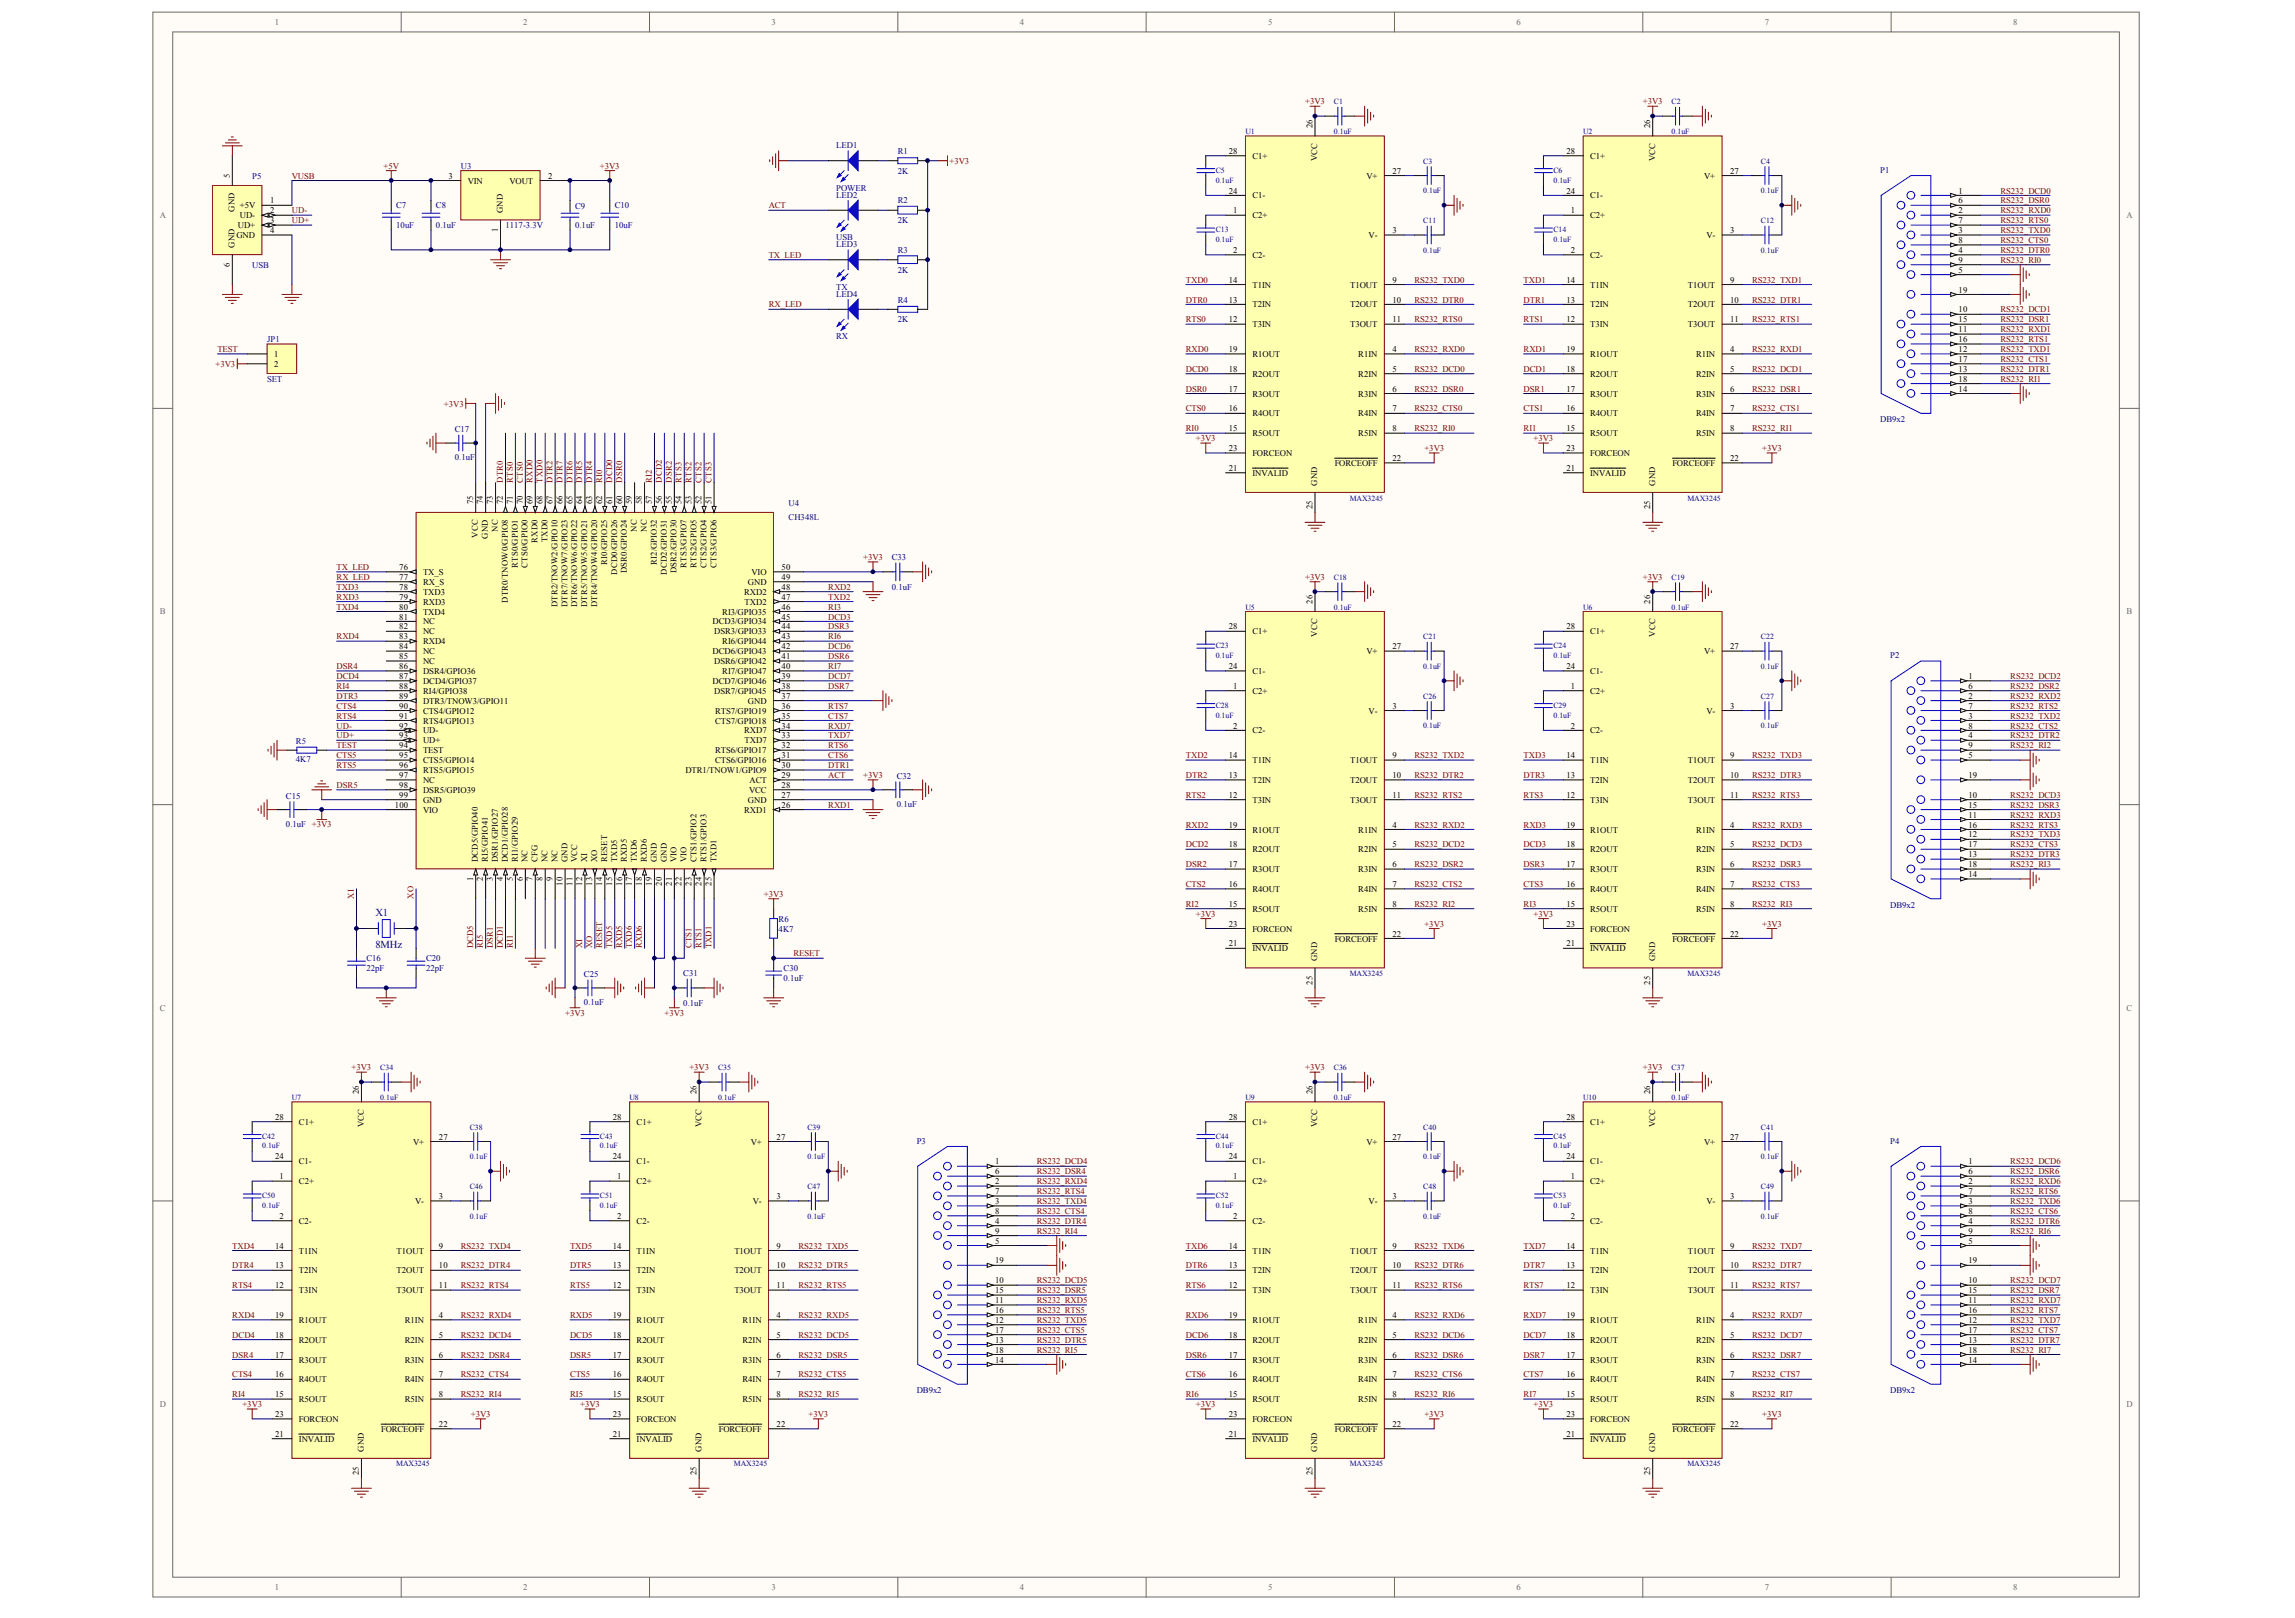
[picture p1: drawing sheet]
<svg xmlns="http://www.w3.org/2000/svg" width="287mm" height="202mm" viewBox="0 0 287 202" stroke-linecap="round" stroke-linejoin="round" font-family="sans-serif">
<defs><g id="words">
<g font-size="1.3" fill="#000080">
<text x="46.9" y="114.5">X1</text>
<text x="46.9" y="118.4">8MHz</text>
</g>
<g font-size="1.1" fill="#696969">
<text x="34.3" y="3.1">1</text>
<text x="65.4" y="3.1">2</text>
<text x="96.4" y="3.1">3</text>
<text x="127.4" y="3.1">4</text>
<text x="158.5" y="3.1">5</text>
<text x="189.5" y="3.1">6</text>
<text x="220.5" y="3.1">7</text>
<text x="251.6" y="3.1">8</text>
<text x="20" y="27.2">A</text>
<text x="265.8" y="27.2">A</text>
<text x="20" y="76.7">B</text>
<text x="265.8" y="76.7">B</text>
<text x="20" y="126.3">C</text>
<text x="265.8" y="126.3">C</text>
<text x="20" y="175.8">D</text>
<text x="265.7" y="175.8">D</text>
<text x="34.3" y="198.7">1</text>
<text x="65.4" y="198.7">2</text>
<text x="96.4" y="198.7">3</text>
<text x="127.4" y="198.7">4</text>
<text x="158.5" y="198.7">5</text>
<text x="189.5" y="198.7">6</text>
<text x="220.5" y="198.7">7</text>
<text x="251.6" y="198.7">8</text>
</g>
<g font-size="1.1" fill="#800000">
<text x="163.1" y="13">+3V3</text>
<text x="205.3" y="13">+3V3</text>
<text x="36.5" y="22.3">VUSB</text>
<text x="47.9" y="21.1">+5V</text>
<text x="75" y="21.1">+3V3</text>
<text x="118.7" y="20.5">+3V3</text>
<text x="36.5" y="27.9">UD+</text>
<text x="36.5" y="26.7">UD-</text>
<text x="96.1" y="26">ACT</text>
<text x="250" y="29.1">RS232_TXD0</text>
<text x="250" y="26.7">RS232_RXD0</text>
<text x="250" y="24.2">RS232_DCD0</text>
<text x="250" y="25.4">RS232_DSR0</text>
<text x="250" y="27.9">RS232_RTS0</text>
<text x="96.1" y="32.2">TX_LED</text>
<text x="148.2" y="35.3">TXD0</text>
<text x="176.8" y="35.3">RS232_TXD0</text>
<text x="190.4" y="35.3">TXD1</text>
<text x="219" y="35.3">RS232_TXD1</text>
<text x="250" y="30.4">RS232_CTS0</text>
<text x="250" y="32.8">RS232_RI0</text>
<text x="250" y="31.6">RS232_DTR0</text>
<text x="96.1" y="38.4">RX_LED</text>
<text x="148.2" y="37.8">DTR0</text>
<text x="148.2" y="40.3">RTS0</text>
<text x="176.8" y="37.8">RS232_DTR0</text>
<text x="176.8" y="40.3">RS232_RTS0</text>
<text x="190.4" y="37.8">DTR1</text>
<text x="190.4" y="40.3">RTS1</text>
<text x="219" y="37.8">RS232_DTR1</text>
<text x="219" y="40.3">RS232_RTS1</text>
<text x="250" y="41.5">RS232_RXD1</text>
<text x="250" y="39">RS232_DCD1</text>
<text x="250" y="40.3">RS232_DSR1</text>
<text x="26.9" y="45.8">+3V3</text>
<text x="27.2" y="44">TEST</text>
<text x="148.2" y="44">RXD0</text>
<text x="148.2" y="46.5">DCD0</text>
<text x="176.8" y="44">RS232_RXD0</text>
<text x="176.8" y="46.5">RS232_DCD0</text>
<text x="190.4" y="44">RXD1</text>
<text x="190.4" y="46.5">DCD1</text>
<text x="219" y="44">RS232_RXD1</text>
<text x="219" y="46.5">RS232_DCD1</text>
<text x="250" y="44">RS232_TXD1</text>
<text x="250" y="45.2">RS232_CTS1</text>
<text x="250" y="47.7">RS232_RI1</text>
<text x="250" y="46.5">RS232_DTR1</text>
<text x="250" y="42.7">RS232_RTS1</text>
<text x="55.5" y="50.8">+3V3</text>
<text x="148.2" y="48.9">DSR0</text>
<text x="148.2" y="51.4">CTS0</text>
<text x="148.2" y="53.9">RI0</text>
<text x="176.8" y="48.9">RS232_DSR0</text>
<text x="176.8" y="51.4">RS232_CTS0</text>
<text x="176.8" y="53.9">RS232_RI0</text>
<text x="190.4" y="48.9">DSR1</text>
<text x="190.4" y="51.4">CTS1</text>
<text x="190.4" y="53.9">RI1</text>
<text x="219" y="48.9">RS232_DSR1</text>
<text x="219" y="51.4">RS232_CTS1</text>
<text x="219" y="53.9">RS232_RI1</text>
<text x="149.5" y="55.1">+3V3</text>
<text x="178" y="56.4">+3V3</text>
<text x="191.7" y="55.1">+3V3</text>
<text x="220.2" y="56.4">+3V3</text>
<text x="62.8" y="60.3" transform="rotate(-90 62.8 60.3)">DTR0</text>
<text x="64.1" y="60.3" transform="rotate(-90 64.1 60.3)">RTS0</text>
<text x="65.3" y="60.3" transform="rotate(-90 65.3 60.3)">CTS0</text>
<text x="66.6" y="60.3" transform="rotate(-90 66.6 60.3)">RXD0</text>
<text x="67.8" y="60.3" transform="rotate(-90 67.8 60.3)">TXD0</text>
<text x="69" y="60.3" transform="rotate(-90 69 60.3)">DTR2</text>
<text x="70.3" y="60.3" transform="rotate(-90 70.3 60.3)">DTR7</text>
<text x="71.5" y="60.3" transform="rotate(-90 71.5 60.3)">DTR6</text>
<text x="72.8" y="60.3" transform="rotate(-90 72.8 60.3)">DTR5</text>
<text x="74" y="60.3" transform="rotate(-90 74 60.3)">DTR4</text>
<text x="75.3" y="60.3" transform="rotate(-90 75.3 60.3)">RI0</text>
<text x="76.5" y="60.3" transform="rotate(-90 76.5 60.3)">DCD0</text>
<text x="77.7" y="60.3" transform="rotate(-90 77.7 60.3)">DSR0</text>
<text x="81.5" y="60.3" transform="rotate(-90 81.5 60.3)">RI2</text>
<text x="82.7" y="60.3" transform="rotate(-90 82.7 60.3)">DCD2</text>
<text x="83.9" y="60.3" transform="rotate(-90 83.9 60.3)">DSR2</text>
<text x="85.2" y="60.3" transform="rotate(-90 85.2 60.3)">RTS3</text>
<text x="86.4" y="60.3" transform="rotate(-90 86.4 60.3)">RTS2</text>
<text x="87.7" y="60.3" transform="rotate(-90 87.7 60.3)">CTS2</text>
<text x="88.9" y="60.3" transform="rotate(-90 88.9 60.3)">CTS3</text>
<text x="42.1" y="71.2">TX_LED</text>
<text x="107.9" y="70">+3V3</text>
<text x="42.1" y="72.5">RX_LED</text>
<text x="42.1" y="73.7">TXD3</text>
<text x="42.1" y="74.9">RXD3</text>
<text x="42.1" y="76.2">TXD4</text>
<text x="103.5" y="77.4">DCD3</text>
<text x="103.5" y="76.2">RI3</text>
<text x="103.5" y="74.9">TXD2</text>
<text x="103.5" y="73.7">RXD2</text>
<text x="163.1" y="72.5">+3V3</text>
<text x="205.3" y="72.5">+3V3</text>
<text x="42.1" y="79.9">RXD4</text>
<text x="42.1" y="83.6">DSR4</text>
<text x="103.5" y="83.6">RI7</text>
<text x="103.5" y="82.4">DSR6</text>
<text x="103.5" y="81.1">DCD6</text>
<text x="103.5" y="79.9">RI6</text>
<text x="103.5" y="78.6">DSR3</text>
<text x="42.1" y="84.8">DCD4</text>
<text x="42.1" y="86.1">RI4</text>
<text x="42.1" y="87.3">DTR3</text>
<text x="42.1" y="88.5">CTS4</text>
<text x="42.1" y="89.8">RTS4</text>
<text x="103.5" y="89.8">CTS7</text>
<text x="103.5" y="88.5">RTS7</text>
<text x="103.5" y="86.1">DSR7</text>
<text x="103.5" y="84.8">DCD7</text>
<text x="251.2" y="89.8">RS232_TXD2</text>
<text x="251.2" y="87.3">RS232_RXD2</text>
<text x="251.2" y="84.8">RS232_DCD2</text>
<text x="251.2" y="86.1">RS232_DSR2</text>
<text x="251.2" y="88.5">RS232_RTS2</text>
<text x="42.1" y="91">UD-</text>
<text x="42.1" y="92.3">UD+</text>
<text x="42.1" y="93.5">TEST</text>
<text x="42.1" y="94.7">CTS5</text>
<text x="42.1" y="96">RTS5</text>
<text x="103.5" y="96">DTR1</text>
<text x="103.5" y="94.7">CTS6</text>
<text x="103.5" y="93.5">RTS6</text>
<text x="103.5" y="92.3">TXD7</text>
<text x="103.5" y="91">RXD7</text>
<text x="148.2" y="94.7">TXD2</text>
<text x="176.8" y="94.7">RS232_TXD2</text>
<text x="190.4" y="94.7">TXD3</text>
<text x="219" y="94.7">RS232_TXD3</text>
<text x="251.2" y="91">RS232_CTS2</text>
<text x="251.2" y="93.5">RS232_RI2</text>
<text x="251.2" y="92.3">RS232_DTR2</text>
<text x="42.1" y="98.4">DSR5</text>
<text x="103.5" y="100.9">RXD1</text>
<text x="103.5" y="97.2">ACT</text>
<text x="107.9" y="97.2">+3V3</text>
<text x="148.2" y="97.2">DTR2</text>
<text x="148.2" y="99.7">RTS2</text>
<text x="176.8" y="97.2">RS232_DTR2</text>
<text x="176.8" y="99.7">RS232_RTS2</text>
<text x="190.4" y="97.2">DTR3</text>
<text x="190.4" y="99.7">RTS3</text>
<text x="219" y="97.2">RS232_DTR3</text>
<text x="219" y="99.7">RS232_RTS3</text>
<text x="251.2" y="99.7">RS232_DCD3</text>
<text x="251.2" y="100.9">RS232_DSR3</text>
<text x="148.2" y="103.4">RXD2</text>
<text x="148.2" y="105.9">DCD2</text>
<text x="176.8" y="103.4">RS232_RXD2</text>
<text x="176.8" y="105.9">RS232_DCD2</text>
<text x="190.4" y="103.4">RXD3</text>
<text x="190.4" y="105.9">DCD3</text>
<text x="219" y="103.4">RS232_RXD3</text>
<text x="219" y="105.9">RS232_DCD3</text>
<text x="251.2" y="104.6">RS232_TXD3</text>
<text x="251.2" y="102.2">RS232_RXD3</text>
<text x="251.2" y="105.9">RS232_CTS3</text>
<text x="251.2" y="107.1">RS232_DTR3</text>
<text x="251.2" y="103.4">RS232_RTS3</text>
<text x="44.2" y="112.3" transform="rotate(-90 44.2 112.3)">XI</text>
<text x="51.7" y="112.3" transform="rotate(-90 51.7 112.3)">XO</text>
<text x="95.5" y="112.1">+3V3</text>
<text x="148.2" y="108.3">DSR2</text>
<text x="148.2" y="110.8">CTS2</text>
<text x="148.2" y="113.3">RI2</text>
<text x="176.8" y="108.3">RS232_DSR2</text>
<text x="176.8" y="110.8">RS232_CTS2</text>
<text x="176.8" y="113.3">RS232_RI2</text>
<text x="190.4" y="108.3">DSR3</text>
<text x="190.4" y="110.8">CTS3</text>
<text x="190.4" y="113.3">RI3</text>
<text x="219" y="108.3">RS232_DSR3</text>
<text x="219" y="110.8">RS232_CTS3</text>
<text x="219" y="113.3">RS232_RI3</text>
<text x="251.2" y="108.3">RS232_RI3</text>
<text x="59.1" y="118.5" transform="rotate(-90 59.1 118.5)">DCD5</text>
<text x="60.4" y="118.5" transform="rotate(-90 60.4 118.5)">RI5</text>
<text x="61.6" y="118.5" transform="rotate(-90 61.6 118.5)">DSR1</text>
<text x="62.8" y="118.5" transform="rotate(-90 62.8 118.5)">DCD1</text>
<text x="64.1" y="118.5" transform="rotate(-90 64.1 118.5)">RI1</text>
<text x="72.8" y="118.5" transform="rotate(-90 72.8 118.5)">XI</text>
<text x="74" y="118.5" transform="rotate(-90 74 118.5)">XO</text>
<text x="75.3" y="118.5" transform="rotate(-90 75.3 118.5)">RESET</text>
<text x="76.5" y="118.5" transform="rotate(-90 76.5 118.5)">TXD5</text>
<text x="77.7" y="118.5" transform="rotate(-90 77.7 118.5)">RXD5</text>
<text x="79" y="118.5" transform="rotate(-90 79 118.5)">TXD6</text>
<text x="80.2" y="118.5" transform="rotate(-90 80.2 118.5)">RXD6</text>
<text x="86.4" y="118.5" transform="rotate(-90 86.4 118.5)">CTS1</text>
<text x="87.7" y="118.5" transform="rotate(-90 87.7 118.5)">RTS1</text>
<text x="88.9" y="118.5" transform="rotate(-90 88.9 118.5)">TXD1</text>
<text x="99.2" y="119.5">RESET</text>
<text x="149.5" y="114.5">+3V3</text>
<text x="178" y="115.8">+3V3</text>
<text x="191.7" y="114.5">+3V3</text>
<text x="220.2" y="115.8">+3V3</text>
<text x="70.6" y="126.9">+3V3</text>
<text x="83" y="126.9">+3V3</text>
<text x="43.9" y="133.7">+3V3</text>
<text x="86.1" y="133.7">+3V3</text>
<text x="163.1" y="133.7">+3V3</text>
<text x="205.3" y="133.7">+3V3</text>
<text x="129.6" y="148">RS232_RXD4</text>
<text x="129.6" y="145.5">RS232_DCD4</text>
<text x="129.6" y="146.7">RS232_DSR4</text>
<text x="129.6" y="149.2">RS232_RTS4</text>
<text x="251.2" y="148">RS232_RXD6</text>
<text x="251.2" y="145.5">RS232_DCD6</text>
<text x="251.2" y="146.7">RS232_DSR6</text>
<text x="251.2" y="149.2">RS232_RTS6</text>
<text x="29" y="156">TXD4</text>
<text x="57.6" y="156">RS232_TXD4</text>
<text x="71.2" y="156">TXD5</text>
<text x="99.8" y="156">RS232_TXD5</text>
<text x="129.6" y="150.4">RS232_TXD4</text>
<text x="129.6" y="151.7">RS232_CTS4</text>
<text x="129.6" y="154.1">RS232_RI4</text>
<text x="129.6" y="152.9">RS232_DTR4</text>
<text x="148.2" y="156">TXD6</text>
<text x="176.8" y="156">RS232_TXD6</text>
<text x="190.4" y="156">TXD7</text>
<text x="219" y="156">RS232_TXD7</text>
<text x="251.2" y="150.4">RS232_TXD6</text>
<text x="251.2" y="151.7">RS232_CTS6</text>
<text x="251.2" y="154.1">RS232_RI6</text>
<text x="251.2" y="152.9">RS232_DTR6</text>
<text x="29" y="158.5">DTR4</text>
<text x="29" y="160.9">RTS4</text>
<text x="57.6" y="158.5">RS232_DTR4</text>
<text x="57.6" y="160.9">RS232_RTS4</text>
<text x="71.2" y="158.5">DTR5</text>
<text x="71.2" y="160.9">RTS5</text>
<text x="99.8" y="158.5">RS232_DTR5</text>
<text x="99.8" y="160.9">RS232_RTS5</text>
<text x="129.6" y="160.3">RS232_DCD5</text>
<text x="129.6" y="161.6">RS232_DSR5</text>
<text x="148.2" y="158.5">DTR6</text>
<text x="148.2" y="160.9">RTS6</text>
<text x="176.8" y="158.5">RS232_DTR6</text>
<text x="176.8" y="160.9">RS232_RTS6</text>
<text x="190.4" y="158.5">DTR7</text>
<text x="190.4" y="160.9">RTS7</text>
<text x="219" y="158.5">RS232_DTR7</text>
<text x="219" y="160.9">RS232_RTS7</text>
<text x="251.2" y="160.3">RS232_DCD7</text>
<text x="251.2" y="161.6">RS232_DSR7</text>
<text x="29" y="164.7">RXD4</text>
<text x="29" y="167.1">DCD4</text>
<text x="57.6" y="164.7">RS232_RXD4</text>
<text x="57.6" y="167.1">RS232_DCD4</text>
<text x="71.2" y="164.7">RXD5</text>
<text x="71.2" y="167.1">DCD5</text>
<text x="99.8" y="164.7">RS232_RXD5</text>
<text x="99.8" y="167.1">RS232_DCD5</text>
<text x="129.6" y="165.3">RS232_TXD5</text>
<text x="129.6" y="162.8">RS232_RXD5</text>
<text x="129.6" y="166.5">RS232_CTS5</text>
<text x="129.6" y="167.8">RS232_DTR5</text>
<text x="129.6" y="164">RS232_RTS5</text>
<text x="148.2" y="164.7">RXD6</text>
<text x="148.2" y="167.1">DCD6</text>
<text x="176.8" y="164.7">RS232_RXD6</text>
<text x="176.8" y="167.1">RS232_DCD6</text>
<text x="190.4" y="164.7">RXD7</text>
<text x="190.4" y="167.1">DCD7</text>
<text x="219" y="164.7">RS232_RXD7</text>
<text x="219" y="167.1">RS232_DCD7</text>
<text x="251.2" y="165.3">RS232_TXD7</text>
<text x="251.2" y="162.8">RS232_RXD7</text>
<text x="251.2" y="166.5">RS232_CTS7</text>
<text x="251.2" y="167.8">RS232_DTR7</text>
<text x="251.2" y="164">RS232_RTS7</text>
<text x="29" y="169.6">DSR4</text>
<text x="29" y="172.1">CTS4</text>
<text x="57.6" y="169.6">RS232_DSR4</text>
<text x="57.6" y="172.1">RS232_CTS4</text>
<text x="71.2" y="169.6">DSR5</text>
<text x="71.2" y="172.1">CTS5</text>
<text x="99.8" y="169.6">RS232_DSR5</text>
<text x="99.8" y="172.1">RS232_CTS5</text>
<text x="129.6" y="169">RS232_RI5</text>
<text x="148.2" y="169.6">DSR6</text>
<text x="148.2" y="172.1">CTS6</text>
<text x="176.8" y="169.6">RS232_DSR6</text>
<text x="176.8" y="172.1">RS232_CTS6</text>
<text x="190.4" y="169.6">DSR7</text>
<text x="190.4" y="172.1">CTS7</text>
<text x="219" y="169.6">RS232_DSR7</text>
<text x="219" y="172.1">RS232_CTS7</text>
<text x="251.2" y="169">RS232_RI7</text>
<text x="29" y="174.6">RI4</text>
<text x="30.3" y="175.8">+3V3</text>
<text x="57.6" y="174.6">RS232_RI4</text>
<text x="58.8" y="177">+3V3</text>
<text x="71.2" y="174.6">RI5</text>
<text x="72.5" y="175.8">+3V3</text>
<text x="99.8" y="174.6">RS232_RI5</text>
<text x="101" y="177">+3V3</text>
<text x="148.2" y="174.6">RI6</text>
<text x="149.5" y="175.8">+3V3</text>
<text x="176.8" y="174.6">RS232_RI6</text>
<text x="178" y="177">+3V3</text>
<text x="190.4" y="174.6">RI7</text>
<text x="191.7" y="175.8">+3V3</text>
<text x="219" y="174.6">RS232_RI7</text>
<text x="220.2" y="177">+3V3</text>
</g>
<g font-size="1.1">
<text x="164" y="16" transform="rotate(-90 164 16)">26</text>
<text x="206.2" y="16" transform="rotate(-90 206.2 16)">26</text>
<text x="28.7" y="22.2" transform="rotate(-90 28.7 22.2)">5</text>
<text x="56" y="22.3">3</text>
<text x="58.5" y="22.9">VIN</text>
<text x="63.7" y="22.9">VOUT</text>
<text x="68.5" y="22.3">2</text>
<text x="153.6" y="19.2">28</text>
<text x="156.5" y="19.8">C1+</text>
<text x="164.6" y="20.1" transform="rotate(-90 164.6 20.1)">VCC</text>
<text x="170.8" y="22.3">V+</text>
<text x="174" y="21.7">27</text>
<text x="195.8" y="19.2">28</text>
<text x="198.7" y="19.8">C1+</text>
<text x="206.8" y="20.1" transform="rotate(-90 206.8 20.1)">VCC</text>
<text x="213" y="22.3">V+</text>
<text x="216.2" y="21.7">27</text>
<text x="29.3" y="26.5" transform="rotate(-90 29.3 26.5)">GND</text>
<text x="29.5" y="29.7">GND</text>
<text x="29.7" y="28.5">UD+</text>
<text x="30" y="26">+5V</text>
<text x="30" y="27.3">UD-</text>
<text x="33.8" y="25.4">1</text>
<text x="33.8" y="29.1">4</text>
<text x="33.8" y="27.9">3</text>
<text x="33.8" y="26.7">2</text>
<text x="62.2" y="29" transform="rotate(-90 62.2 29)">1</text>
<text x="62.8" y="26.6" transform="rotate(-90 62.8 26.6)">GND</text>
<text x="153.6" y="24.2">24</text>
<text x="154.1" y="26.7">1</text>
<text x="156.5" y="24.8">C1-</text>
<text x="156.5" y="27.3">C2+</text>
<text x="171" y="29.7">V-</text>
<text x="174" y="29.1">3</text>
<text x="195.8" y="24.2">24</text>
<text x="196.3" y="26.7">1</text>
<text x="198.7" y="24.8">C1-</text>
<text x="198.7" y="27.3">C2+</text>
<text x="213.2" y="29.7">V-</text>
<text x="216.2" y="29.1">3</text>
<text x="244.8" y="24.2">1</text>
<text x="244.8" y="26.7">2</text>
<text x="244.8" y="29.1">3</text>
<text x="244.8" y="25.4">6</text>
<text x="244.8" y="27.9">7</text>
<text x="28.7" y="33.4" transform="rotate(-90 28.7 33.4)">6</text>
<text x="29.3" y="31" transform="rotate(-90 29.3 31)">GND</text>
<text x="153.6" y="35.3">14</text>
<text x="154.1" y="31.6">2</text>
<text x="156.5" y="32.2">C2-</text>
<text x="156.5" y="35.9">T1IN</text>
<text x="168.7" y="35.9">T1OUT</text>
<text x="174" y="35.3">9</text>
<text x="195.8" y="35.3">14</text>
<text x="196.3" y="31.6">2</text>
<text x="198.7" y="32.2">C2-</text>
<text x="198.7" y="35.9">T1IN</text>
<text x="210.9" y="35.9">T1OUT</text>
<text x="216.2" y="35.3">9</text>
<text x="244.8" y="31.6">4</text>
<text x="244.8" y="34.1">5</text>
<text x="244.8" y="30.4">8</text>
<text x="244.8" y="32.8">9</text>
<text x="153.6" y="37.8">13</text>
<text x="153.6" y="40.3">12</text>
<text x="156.5" y="38.4">T2IN</text>
<text x="156.5" y="40.9">T3IN</text>
<text x="168.7" y="38.4">T2OUT</text>
<text x="168.7" y="40.9">T3OUT</text>
<text x="174" y="37.8">10</text>
<text x="174" y="40.3">11</text>
<text x="195.8" y="37.8">13</text>
<text x="195.8" y="40.3">12</text>
<text x="198.7" y="38.4">T2IN</text>
<text x="198.7" y="40.9">T3IN</text>
<text x="210.9" y="38.4">T2OUT</text>
<text x="210.9" y="40.9">T3OUT</text>
<text x="216.2" y="37.8">10</text>
<text x="216.2" y="40.3">11</text>
<text x="244.8" y="39">10</text>
<text x="244.8" y="41.5">11</text>
<text x="244.8" y="40.3">15</text>
<text x="244.8" y="36.6">19</text>
<text x="34.2" y="44.6">1</text>
<text x="34.2" y="45.8">2</text>
<text x="153.6" y="46.5">18</text>
<text x="153.6" y="44">19</text>
<text x="156.5" y="47.1">R2OUT</text>
<text x="156.5" y="44.6">R1OUT</text>
<text x="169.8" y="44.6">R1IN</text>
<text x="169.8" y="47.1">R2IN</text>
<text x="174" y="44">4</text>
<text x="174" y="46.5">5</text>
<text x="195.8" y="46.5">18</text>
<text x="195.8" y="44">19</text>
<text x="198.7" y="47.1">R2OUT</text>
<text x="198.7" y="44.6">R1OUT</text>
<text x="212" y="44.6">R1IN</text>
<text x="212" y="47.1">R2IN</text>
<text x="216.2" y="44">4</text>
<text x="216.2" y="46.5">5</text>
<text x="244.8" y="44">12</text>
<text x="244.8" y="46.5">13</text>
<text x="244.8" y="42.7">16</text>
<text x="244.8" y="45.2">17</text>
<text x="244.8" y="47.7">18</text>
<text x="153.6" y="53.9">15</text>
<text x="153.6" y="51.4">16</text>
<text x="153.6" y="48.9">17</text>
<text x="156.5" y="52">R4OUT</text>
<text x="156.5" y="49.6">R3OUT</text>
<text x="169.8" y="49.6">R3IN</text>
<text x="169.8" y="52">R4IN</text>
<text x="174" y="48.9">6</text>
<text x="174" y="51.4">7</text>
<text x="174" y="53.9">8</text>
<text x="195.8" y="53.9">15</text>
<text x="195.8" y="51.4">16</text>
<text x="195.8" y="48.9">17</text>
<text x="198.7" y="52">R4OUT</text>
<text x="198.7" y="49.6">R3OUT</text>
<text x="212" y="49.6">R3IN</text>
<text x="212" y="52">R4IN</text>
<text x="216.2" y="48.9">6</text>
<text x="216.2" y="51.4">7</text>
<text x="216.2" y="53.9">8</text>
<text x="244.8" y="48.9">14</text>
<text x="153.6" y="56.4">23</text>
<text x="153.6" y="58.8">21</text>
<text x="156.5" y="54.5">R5OUT</text>
<text x="156.5" y="57">FORCEON</text>
<text x="156.5" y="59.5">INVALID</text>
<text x="166.8" y="58.2">FORCEOFF</text>
<text x="169.8" y="54.5">R5IN</text>
<text x="174" y="57.6">22</text>
<text x="195.8" y="56.4">23</text>
<text x="195.8" y="58.8">21</text>
<text x="198.7" y="54.5">R5OUT</text>
<text x="198.7" y="57">FORCEON</text>
<text x="198.7" y="59.5">INVALID</text>
<text x="209" y="58.2">FORCEOFF</text>
<text x="212" y="54.5">R5IN</text>
<text x="216.2" y="57.6">22</text>
<text x="59.1" y="63" transform="rotate(-90 59.1 63)">75</text>
<text x="60.4" y="63" transform="rotate(-90 60.4 63)">74</text>
<text x="61.6" y="63" transform="rotate(-90 61.6 63)">73</text>
<text x="62.8" y="63" transform="rotate(-90 62.8 63)">72</text>
<text x="64.1" y="63" transform="rotate(-90 64.1 63)">71</text>
<text x="65.3" y="63" transform="rotate(-90 65.3 63)">70</text>
<text x="66.6" y="63" transform="rotate(-90 66.6 63)">69</text>
<text x="67.8" y="63" transform="rotate(-90 67.8 63)">68</text>
<text x="69" y="63" transform="rotate(-90 69 63)">67</text>
<text x="70.3" y="63" transform="rotate(-90 70.3 63)">66</text>
<text x="71.5" y="63" transform="rotate(-90 71.5 63)">65</text>
<text x="72.8" y="63" transform="rotate(-90 72.8 63)">64</text>
<text x="74" y="63" transform="rotate(-90 74 63)">63</text>
<text x="75.3" y="63" transform="rotate(-90 75.3 63)">62</text>
<text x="76.5" y="63" transform="rotate(-90 76.5 63)">61</text>
<text x="77.7" y="63" transform="rotate(-90 77.7 63)">60</text>
<text x="79" y="63" transform="rotate(-90 79 63)">59</text>
<text x="80.2" y="63" transform="rotate(-90 80.2 63)">58</text>
<text x="81.5" y="63" transform="rotate(-90 81.5 63)">57</text>
<text x="82.7" y="63" transform="rotate(-90 82.7 63)">56</text>
<text x="83.9" y="63" transform="rotate(-90 83.9 63)">55</text>
<text x="85.2" y="63" transform="rotate(-90 85.2 63)">54</text>
<text x="86.4" y="63" transform="rotate(-90 86.4 63)">53</text>
<text x="87.7" y="63" transform="rotate(-90 87.7 63)">52</text>
<text x="88.9" y="63" transform="rotate(-90 88.9 63)">51</text>
<text x="164" y="63.6" transform="rotate(-90 164 63.6)">25</text>
<text x="164.6" y="60.7" transform="rotate(-90 164.6 60.7)">GND</text>
<text x="206.2" y="63.6" transform="rotate(-90 206.2 63.6)">25</text>
<text x="206.8" y="60.7" transform="rotate(-90 206.8 60.7)">GND</text>
<text x="49.9" y="71.2">76</text>
<text x="52.9" y="71.8">TX_S</text>
<text x="59.7" y="67.2" transform="rotate(-90 59.7 67.2)">VCC</text>
<text x="61" y="67.3" transform="rotate(-90 61 67.3)">GND</text>
<text x="62.2" y="66.4" transform="rotate(-90 62.2 66.4)">NC</text>
<text x="64.7" y="70.9" transform="rotate(-90 64.7 70.9)">RTS0/GPIO1</text>
<text x="65.9" y="70.9" transform="rotate(-90 65.9 70.9)">CTS0/GPIO0</text>
<text x="67.2" y="67.8" transform="rotate(-90 67.2 67.8)">RXD0</text>
<text x="68.4" y="67.7" transform="rotate(-90 68.4 67.7)">TXD0</text>
<text x="75.9" y="70.6" transform="rotate(-90 75.9 70.6)">RI0/GPIO25</text>
<text x="77.1" y="71.8" transform="rotate(-90 77.1 71.8)">DCD0/GPIO26</text>
<text x="78.4" y="71.6" transform="rotate(-90 78.4 71.6)">DSR0/GPIO24</text>
<text x="79.6" y="66.4" transform="rotate(-90 79.6 66.4)">NC</text>
<text x="80.8" y="66.4" transform="rotate(-90 80.8 66.4)">NC</text>
<text x="82.1" y="70.6" transform="rotate(-90 82.1 70.6)">RI2/GPIO32</text>
<text x="83.3" y="71.8" transform="rotate(-90 83.3 71.8)">DCD2/GPIO31</text>
<text x="84.6" y="71.6" transform="rotate(-90 84.6 71.6)">DSR2/GPIO30</text>
<text x="85.8" y="70.9" transform="rotate(-90 85.8 70.9)">RTS3/GPIO7</text>
<text x="87" y="70.9" transform="rotate(-90 87 70.9)">RTS2/GPIO5</text>
<text x="88.3" y="70.9" transform="rotate(-90 88.3 70.9)">CTS2/GPIO4</text>
<text x="89.5" y="70.9" transform="rotate(-90 89.5 70.9)">CTS3/GPIO6</text>
<text x="93.9" y="71.8">VIO</text>
<text x="97.7" y="71.2">50</text>
<text x="49.9" y="72.5">77</text>
<text x="49.9" y="73.7">78</text>
<text x="49.9" y="74.9">79</text>
<text x="49.9" y="76.2">80</text>
<text x="49.9" y="77.4">81</text>
<text x="52.9" y="73.1">RX_S</text>
<text x="52.9" y="74.3">TXD3</text>
<text x="52.9" y="75.5">RXD3</text>
<text x="52.9" y="76.8">TXD4</text>
<text x="63.5" y="75.3" transform="rotate(-90 63.5 75.3)">DTR0/TNOW0/GPIO8</text>
<text x="69.7" y="75.9" transform="rotate(-90 69.7 75.9)">DTR2/TNOW2/GPIO10</text>
<text x="70.9" y="75.9" transform="rotate(-90 70.9 75.9)">DTR7/TNOW7/GPIO23</text>
<text x="72.1" y="75.9" transform="rotate(-90 72.1 75.9)">DTR6/TNOW6/GPIO22</text>
<text x="73.4" y="75.9" transform="rotate(-90 73.4 75.9)">DTR5/TNOW5/GPIO21</text>
<text x="74.6" y="75.9" transform="rotate(-90 74.6 75.9)">DTR4/TNOW4/GPIO20</text>
<text x="90.3" y="76.8">RI3/GPIO35</text>
<text x="93" y="74.3">RXD2</text>
<text x="93" y="75.5">TXD2</text>
<text x="93.5" y="73.1">GND</text>
<text x="97.7" y="77.4">45</text>
<text x="97.7" y="76.2">46</text>
<text x="97.7" y="74.9">47</text>
<text x="97.7" y="73.7">48</text>
<text x="97.7" y="72.5">49</text>
<text x="164" y="75.4" transform="rotate(-90 164 75.4)">26</text>
<text x="206.2" y="75.4" transform="rotate(-90 206.2 75.4)">26</text>
<text x="49.9" y="78.6">82</text>
<text x="49.9" y="79.9">83</text>
<text x="49.9" y="81.1">84</text>
<text x="49.9" y="82.4">85</text>
<text x="49.9" y="83.6">86</text>
<text x="52.9" y="78">NC</text>
<text x="52.9" y="79.3">NC</text>
<text x="52.9" y="80.5">RXD4</text>
<text x="52.9" y="81.7">NC</text>
<text x="52.9" y="83">NC</text>
<text x="89.1" y="81.7">DCD6/GPIO43</text>
<text x="89.1" y="78">DCD3/GPIO34</text>
<text x="89.3" y="83">DSR6/GPIO42</text>
<text x="89.3" y="79.3">DSR3/GPIO33</text>
<text x="90.3" y="80.5">RI6/GPIO44</text>
<text x="97.7" y="83.6">40</text>
<text x="97.7" y="82.4">41</text>
<text x="97.7" y="81.1">42</text>
<text x="97.7" y="79.9">43</text>
<text x="97.7" y="78.6">44</text>
<text x="153.6" y="78.6">28</text>
<text x="153.6" y="83.6">24</text>
<text x="156.5" y="79.3">C1+</text>
<text x="164.6" y="79.5" transform="rotate(-90 164.6 79.5)">VCC</text>
<text x="170.8" y="81.7">V+</text>
<text x="174" y="81.1">27</text>
<text x="195.8" y="78.6">28</text>
<text x="195.8" y="83.6">24</text>
<text x="198.7" y="79.3">C1+</text>
<text x="206.8" y="79.5" transform="rotate(-90 206.8 79.5)">VCC</text>
<text x="213" y="81.7">V+</text>
<text x="216.2" y="81.1">27</text>
<text x="49.9" y="84.8">87</text>
<text x="49.9" y="86.1">88</text>
<text x="49.9" y="87.3">89</text>
<text x="49.9" y="88.5">90</text>
<text x="49.9" y="89.8">91</text>
<text x="52.9" y="84.2">DSR4/GPIO36</text>
<text x="52.9" y="85.4">DCD4/GPIO37</text>
<text x="52.9" y="86.7">RI4/GPIO38</text>
<text x="52.9" y="87.9">DTR3/TNOW3/GPIO11</text>
<text x="52.9" y="89.2">CTS4/GPIO12</text>
<text x="89.1" y="85.4">DCD7/GPIO46</text>
<text x="89.3" y="86.7">DSR7/GPIO45</text>
<text x="89.4" y="89.2">RTS7/GPIO19</text>
<text x="90.3" y="84.2">RI7/GPIO47</text>
<text x="93.5" y="87.9">GND</text>
<text x="97.7" y="89.8">35</text>
<text x="97.7" y="88.5">36</text>
<text x="97.7" y="87.3">37</text>
<text x="97.7" y="86.1">38</text>
<text x="97.7" y="84.8">39</text>
<text x="154.1" y="86.1">1</text>
<text x="156.5" y="84.2">C1-</text>
<text x="156.5" y="86.7">C2+</text>
<text x="171" y="89.2">V-</text>
<text x="174" y="88.5">3</text>
<text x="196.3" y="86.1">1</text>
<text x="198.7" y="84.2">C1-</text>
<text x="198.7" y="86.7">C2+</text>
<text x="213.2" y="89.2">V-</text>
<text x="216.2" y="88.5">3</text>
<text x="246" y="84.8">1</text>
<text x="246" y="87.3">2</text>
<text x="246" y="89.8">3</text>
<text x="246" y="86.1">6</text>
<text x="246" y="88.5">7</text>
<text x="49.9" y="91">92</text>
<text x="49.9" y="92.3">93</text>
<text x="49.9" y="93.5">94</text>
<text x="49.9" y="94.7">95</text>
<text x="49.9" y="96">96</text>
<text x="52.9" y="90.4">RTS4/GPIO13</text>
<text x="52.9" y="91.6">UD-</text>
<text x="52.9" y="92.9">UD+</text>
<text x="52.9" y="94.1">TEST</text>
<text x="52.9" y="95.3">CTS5/GPIO14</text>
<text x="89.4" y="95.3">CTS6/GPIO16</text>
<text x="89.4" y="94.1">RTS6/GPIO17</text>
<text x="89.4" y="90.4">CTS7/GPIO18</text>
<text x="93" y="91.6">RXD7</text>
<text x="93" y="92.9">TXD7</text>
<text x="97.7" y="96">30</text>
<text x="97.7" y="94.7">31</text>
<text x="97.7" y="93.5">32</text>
<text x="97.7" y="92.3">33</text>
<text x="97.7" y="91">34</text>
<text x="153.6" y="94.7">14</text>
<text x="154.1" y="91">2</text>
<text x="156.5" y="91.6">C2-</text>
<text x="156.5" y="95.3">T1IN</text>
<text x="168.7" y="95.3">T1OUT</text>
<text x="174" y="94.7">9</text>
<text x="195.8" y="94.7">14</text>
<text x="196.3" y="91">2</text>
<text x="198.7" y="91.6">C2-</text>
<text x="198.7" y="95.3">T1IN</text>
<text x="210.9" y="95.3">T1OUT</text>
<text x="216.2" y="94.7">9</text>
<text x="246" y="92.3">4</text>
<text x="246" y="94.7">5</text>
<text x="246" y="91">8</text>
<text x="246" y="93.5">9</text>
<text x="49.4" y="100.9">100</text>
<text x="49.9" y="97.2">97</text>
<text x="49.9" y="98.4">98</text>
<text x="49.9" y="99.7">99</text>
<text x="52.9" y="96.6">RTS5/GPIO15</text>
<text x="52.9" y="97.8">NC</text>
<text x="52.9" y="99.1">DSR5/GPIO39</text>
<text x="52.9" y="100.3">GND</text>
<text x="52.9" y="101.5">VIO</text>
<text x="85.7" y="96.6">DTR1/TNOW1/GPIO9</text>
<text x="93" y="101.5">RXD1</text>
<text x="93.5" y="100.3">GND</text>
<text x="93.6" y="99.1">VCC</text>
<text x="93.7" y="97.8">ACT</text>
<text x="97.7" y="100.9">26</text>
<text x="97.7" y="99.7">27</text>
<text x="97.7" y="98.4">28</text>
<text x="97.7" y="97.2">29</text>
<text x="153.6" y="97.2">13</text>
<text x="153.6" y="99.7">12</text>
<text x="156.5" y="97.8">T2IN</text>
<text x="156.5" y="100.3">T3IN</text>
<text x="168.7" y="97.8">T2OUT</text>
<text x="168.7" y="100.3">T3OUT</text>
<text x="174" y="97.2">10</text>
<text x="174" y="99.7">11</text>
<text x="195.8" y="97.2">13</text>
<text x="195.8" y="99.7">12</text>
<text x="198.7" y="97.8">T2IN</text>
<text x="198.7" y="100.3">T3IN</text>
<text x="210.9" y="97.8">T2OUT</text>
<text x="210.9" y="100.3">T3OUT</text>
<text x="216.2" y="97.2">10</text>
<text x="216.2" y="99.7">11</text>
<text x="246" y="99.7">10</text>
<text x="246" y="100.9">15</text>
<text x="246" y="97.2">19</text>
<text x="59.7" y="107.7" transform="rotate(-90 59.7 107.7)">DCD5/GPIO40</text>
<text x="61" y="107.7" transform="rotate(-90 61 107.7)">RI5/GPIO41</text>
<text x="62.2" y="107.7" transform="rotate(-90 62.2 107.7)">DSR1/GPIO27</text>
<text x="63.5" y="107.7" transform="rotate(-90 63.5 107.7)">DCD1/GPIO28</text>
<text x="64.7" y="107.7" transform="rotate(-90 64.7 107.7)">RI1/GPIO29</text>
<text x="65.9" y="107.7" transform="rotate(-90 65.9 107.7)">NC</text>
<text x="67.2" y="107.7" transform="rotate(-90 67.2 107.7)">CFG</text>
<text x="68.4" y="107.7" transform="rotate(-90 68.4 107.7)">NC</text>
<text x="69.7" y="107.7" transform="rotate(-90 69.7 107.7)">NC</text>
<text x="70.9" y="107.7" transform="rotate(-90 70.9 107.7)">GND</text>
<text x="72.1" y="107.7" transform="rotate(-90 72.1 107.7)">VCC</text>
<text x="73.4" y="107.7" transform="rotate(-90 73.4 107.7)">XI</text>
<text x="74.6" y="107.7" transform="rotate(-90 74.6 107.7)">XO</text>
<text x="75.9" y="107.7" transform="rotate(-90 75.9 107.7)">RESET</text>
<text x="77.1" y="107.7" transform="rotate(-90 77.1 107.7)">TXD5</text>
<text x="78.4" y="107.7" transform="rotate(-90 78.4 107.7)">RXD5</text>
<text x="79.6" y="107.7" transform="rotate(-90 79.6 107.7)">TXD6</text>
<text x="80.8" y="107.7" transform="rotate(-90 80.8 107.7)">RXD6</text>
<text x="82.1" y="107.7" transform="rotate(-90 82.1 107.7)">GND</text>
<text x="83.3" y="107.7" transform="rotate(-90 83.3 107.7)">GND</text>
<text x="84.6" y="107.7" transform="rotate(-90 84.6 107.7)">VIO</text>
<text x="85.8" y="107.7" transform="rotate(-90 85.8 107.7)">VIO</text>
<text x="87" y="107.7" transform="rotate(-90 87 107.7)">CTS1/GPIO2</text>
<text x="88.3" y="107.7" transform="rotate(-90 88.3 107.7)">RTS1/GPIO3</text>
<text x="89.5" y="107.7" transform="rotate(-90 89.5 107.7)">TXD1</text>
<text x="153.6" y="105.9">18</text>
<text x="153.6" y="103.4">19</text>
<text x="156.5" y="106.5">R2OUT</text>
<text x="156.5" y="104">R1OUT</text>
<text x="169.8" y="104">R1IN</text>
<text x="169.8" y="106.5">R2IN</text>
<text x="174" y="103.4">4</text>
<text x="174" y="105.9">5</text>
<text x="195.8" y="105.9">18</text>
<text x="195.8" y="103.4">19</text>
<text x="198.7" y="106.5">R2OUT</text>
<text x="198.7" y="104">R1OUT</text>
<text x="212" y="104">R1IN</text>
<text x="212" y="106.5">R2IN</text>
<text x="216.2" y="103.4">4</text>
<text x="216.2" y="105.9">5</text>
<text x="246" y="102.2">11</text>
<text x="246" y="104.6">12</text>
<text x="246" y="107.1">13</text>
<text x="246" y="103.4">16</text>
<text x="246" y="105.9">17</text>
<text x="59.1" y="110.1" transform="rotate(-90 59.1 110.1)">1</text>
<text x="60.4" y="110.1" transform="rotate(-90 60.4 110.1)">2</text>
<text x="61.6" y="110.1" transform="rotate(-90 61.6 110.1)">3</text>
<text x="62.8" y="110.1" transform="rotate(-90 62.8 110.1)">4</text>
<text x="64.1" y="110.1" transform="rotate(-90 64.1 110.1)">5</text>
<text x="65.3" y="110.1" transform="rotate(-90 65.3 110.1)">6</text>
<text x="66.6" y="110.1" transform="rotate(-90 66.6 110.1)">7</text>
<text x="67.8" y="110.1" transform="rotate(-90 67.8 110.1)">8</text>
<text x="69" y="110.1" transform="rotate(-90 69 110.1)">9</text>
<text x="70.3" y="110.7" transform="rotate(-90 70.3 110.7)">10</text>
<text x="71.5" y="110.7" transform="rotate(-90 71.5 110.7)">11</text>
<text x="72.8" y="110.7" transform="rotate(-90 72.8 110.7)">12</text>
<text x="74" y="110.7" transform="rotate(-90 74 110.7)">13</text>
<text x="75.3" y="110.7" transform="rotate(-90 75.3 110.7)">14</text>
<text x="76.5" y="110.7" transform="rotate(-90 76.5 110.7)">15</text>
<text x="77.7" y="110.7" transform="rotate(-90 77.7 110.7)">16</text>
<text x="79" y="110.7" transform="rotate(-90 79 110.7)">17</text>
<text x="80.2" y="110.7" transform="rotate(-90 80.2 110.7)">18</text>
<text x="81.5" y="110.7" transform="rotate(-90 81.5 110.7)">19</text>
<text x="82.7" y="110.7" transform="rotate(-90 82.7 110.7)">20</text>
<text x="83.9" y="110.7" transform="rotate(-90 83.9 110.7)">21</text>
<text x="85.2" y="110.7" transform="rotate(-90 85.2 110.7)">22</text>
<text x="86.4" y="110.7" transform="rotate(-90 86.4 110.7)">23</text>
<text x="87.7" y="110.7" transform="rotate(-90 87.7 110.7)">24</text>
<text x="88.9" y="110.7" transform="rotate(-90 88.9 110.7)">25</text>
<text x="153.6" y="113.3">15</text>
<text x="153.6" y="110.8">16</text>
<text x="153.6" y="108.3">17</text>
<text x="156.5" y="113.9">R5OUT</text>
<text x="156.5" y="111.4">R4OUT</text>
<text x="156.5" y="109">R3OUT</text>
<text x="169.8" y="109">R3IN</text>
<text x="169.8" y="111.4">R4IN</text>
<text x="169.8" y="113.9">R5IN</text>
<text x="174" y="108.3">6</text>
<text x="174" y="110.8">7</text>
<text x="174" y="113.3">8</text>
<text x="195.8" y="113.3">15</text>
<text x="195.8" y="110.8">16</text>
<text x="195.8" y="108.3">17</text>
<text x="198.7" y="113.9">R5OUT</text>
<text x="198.7" y="111.4">R4OUT</text>
<text x="198.7" y="109">R3OUT</text>
<text x="212" y="109">R3IN</text>
<text x="212" y="111.4">R4IN</text>
<text x="212" y="113.9">R5IN</text>
<text x="216.2" y="108.3">6</text>
<text x="216.2" y="110.8">7</text>
<text x="216.2" y="113.3">8</text>
<text x="246" y="109.6">14</text>
<text x="246" y="108.3">18</text>
<text x="153.6" y="115.8">23</text>
<text x="153.6" y="118.2">21</text>
<text x="156.5" y="116.4">FORCEON</text>
<text x="156.5" y="118.9">INVALID</text>
<text x="166.8" y="117.6">FORCEOFF</text>
<text x="174" y="117">22</text>
<text x="195.8" y="115.8">23</text>
<text x="195.8" y="118.2">21</text>
<text x="198.7" y="116.4">FORCEON</text>
<text x="198.7" y="118.9">INVALID</text>
<text x="209" y="117.6">FORCEOFF</text>
<text x="216.2" y="117">22</text>
<text x="164" y="123" transform="rotate(-90 164 123)">25</text>
<text x="164.6" y="120.1" transform="rotate(-90 164.6 120.1)">GND</text>
<text x="206.2" y="123" transform="rotate(-90 206.2 123)">25</text>
<text x="206.8" y="120.1" transform="rotate(-90 206.8 120.1)">GND</text>
<text x="44.8" y="136.7" transform="rotate(-90 44.8 136.7)">26</text>
<text x="87" y="136.7" transform="rotate(-90 87 136.7)">26</text>
<text x="164" y="136.7" transform="rotate(-90 164 136.7)">26</text>
<text x="206.2" y="136.7" transform="rotate(-90 206.2 136.7)">26</text>
<text x="34.4" y="139.9">28</text>
<text x="37.4" y="140.5">C1+</text>
<text x="45.5" y="140.8" transform="rotate(-90 45.5 140.8)">VCC</text>
<text x="51.6" y="143">V+</text>
<text x="54.9" y="142.4">27</text>
<text x="76.6" y="139.9">28</text>
<text x="79.6" y="140.5">C1+</text>
<text x="87.7" y="140.8" transform="rotate(-90 87.7 140.8)">VCC</text>
<text x="93.8" y="143">V+</text>
<text x="97.1" y="142.4">27</text>
<text x="153.6" y="139.9">28</text>
<text x="156.5" y="140.5">C1+</text>
<text x="164.6" y="140.8" transform="rotate(-90 164.6 140.8)">VCC</text>
<text x="170.8" y="143">V+</text>
<text x="174" y="142.4">27</text>
<text x="195.8" y="139.9">28</text>
<text x="198.7" y="140.5">C1+</text>
<text x="206.8" y="140.8" transform="rotate(-90 206.8 140.8)">VCC</text>
<text x="213" y="143">V+</text>
<text x="216.2" y="142.4">27</text>
<text x="34.4" y="144.9">24</text>
<text x="34.9" y="147.3">1</text>
<text x="37.4" y="145.5">C1-</text>
<text x="37.4" y="148">C2+</text>
<text x="54.9" y="149.8">3</text>
<text x="76.6" y="144.9">24</text>
<text x="77.1" y="147.3">1</text>
<text x="79.6" y="145.5">C1-</text>
<text x="79.6" y="148">C2+</text>
<text x="97.1" y="149.8">3</text>
<text x="124.4" y="145.5">1</text>
<text x="124.4" y="148">2</text>
<text x="124.4" y="146.7">6</text>
<text x="124.4" y="149.2">7</text>
<text x="153.6" y="144.9">24</text>
<text x="154.1" y="147.3">1</text>
<text x="156.5" y="145.5">C1-</text>
<text x="156.5" y="148">C2+</text>
<text x="174" y="149.8">3</text>
<text x="195.8" y="144.9">24</text>
<text x="196.3" y="147.3">1</text>
<text x="198.7" y="145.5">C1-</text>
<text x="198.7" y="148">C2+</text>
<text x="216.2" y="149.8">3</text>
<text x="246" y="145.5">1</text>
<text x="246" y="148">2</text>
<text x="246" y="146.7">6</text>
<text x="246" y="149.2">7</text>
<text x="34.4" y="156">14</text>
<text x="34.9" y="152.3">2</text>
<text x="37.4" y="152.9">C2-</text>
<text x="51.9" y="150.4">V-</text>
<text x="54.9" y="156">9</text>
<text x="76.6" y="156">14</text>
<text x="77.1" y="152.3">2</text>
<text x="79.6" y="152.9">C2-</text>
<text x="94.1" y="150.4">V-</text>
<text x="97.1" y="156">9</text>
<text x="124.4" y="150.4">3</text>
<text x="124.4" y="152.9">4</text>
<text x="124.4" y="155.4">5</text>
<text x="124.4" y="151.7">8</text>
<text x="124.4" y="154.1">9</text>
<text x="153.6" y="156">14</text>
<text x="154.1" y="152.3">2</text>
<text x="156.5" y="152.9">C2-</text>
<text x="171" y="150.4">V-</text>
<text x="174" y="156">9</text>
<text x="195.8" y="156">14</text>
<text x="196.3" y="152.3">2</text>
<text x="198.7" y="152.9">C2-</text>
<text x="213.2" y="150.4">V-</text>
<text x="216.2" y="156">9</text>
<text x="246" y="150.4">3</text>
<text x="246" y="152.9">4</text>
<text x="246" y="155.4">5</text>
<text x="246" y="151.7">8</text>
<text x="246" y="154.1">9</text>
<text x="34.4" y="158.5">13</text>
<text x="34.4" y="160.9">12</text>
<text x="37.4" y="156.6">T1IN</text>
<text x="37.4" y="159.1">T2IN</text>
<text x="37.4" y="161.6">T3IN</text>
<text x="49.6" y="156.6">T1OUT</text>
<text x="49.6" y="159.1">T2OUT</text>
<text x="49.6" y="161.6">T3OUT</text>
<text x="54.9" y="158.5">10</text>
<text x="54.9" y="160.9">11</text>
<text x="76.6" y="158.5">13</text>
<text x="76.6" y="160.9">12</text>
<text x="79.6" y="156.6">T1IN</text>
<text x="79.6" y="159.1">T2IN</text>
<text x="79.6" y="161.6">T3IN</text>
<text x="91.8" y="156.6">T1OUT</text>
<text x="91.8" y="159.1">T2OUT</text>
<text x="91.8" y="161.6">T3OUT</text>
<text x="97.1" y="158.5">10</text>
<text x="97.1" y="160.9">11</text>
<text x="124.4" y="160.3">10</text>
<text x="124.4" y="161.6">15</text>
<text x="124.4" y="157.9">19</text>
<text x="153.6" y="158.5">13</text>
<text x="153.6" y="160.9">12</text>
<text x="156.5" y="156.6">T1IN</text>
<text x="156.5" y="159.1">T2IN</text>
<text x="156.5" y="161.6">T3IN</text>
<text x="168.7" y="156.6">T1OUT</text>
<text x="168.7" y="159.1">T2OUT</text>
<text x="168.7" y="161.6">T3OUT</text>
<text x="174" y="158.5">10</text>
<text x="174" y="160.9">11</text>
<text x="195.8" y="158.5">13</text>
<text x="195.8" y="160.9">12</text>
<text x="198.7" y="156.6">T1IN</text>
<text x="198.7" y="159.1">T2IN</text>
<text x="198.7" y="161.6">T3IN</text>
<text x="210.9" y="156.6">T1OUT</text>
<text x="210.9" y="159.1">T2OUT</text>
<text x="210.9" y="161.6">T3OUT</text>
<text x="216.2" y="158.5">10</text>
<text x="216.2" y="160.9">11</text>
<text x="246" y="160.3">10</text>
<text x="246" y="161.6">15</text>
<text x="246" y="157.9">19</text>
<text x="34.4" y="167.1">18</text>
<text x="34.4" y="164.7">19</text>
<text x="37.4" y="167.8">R2OUT</text>
<text x="37.4" y="165.3">R1OUT</text>
<text x="50.6" y="165.3">R1IN</text>
<text x="50.6" y="167.8">R2IN</text>
<text x="54.9" y="164.7">4</text>
<text x="54.9" y="167.1">5</text>
<text x="76.6" y="167.1">18</text>
<text x="76.6" y="164.7">19</text>
<text x="79.6" y="167.8">R2OUT</text>
<text x="79.6" y="165.3">R1OUT</text>
<text x="92.8" y="165.3">R1IN</text>
<text x="92.8" y="167.8">R2IN</text>
<text x="97.1" y="164.7">4</text>
<text x="97.1" y="167.1">5</text>
<text x="124.4" y="162.8">11</text>
<text x="124.4" y="165.3">12</text>
<text x="124.4" y="167.8">13</text>
<text x="124.4" y="164">16</text>
<text x="124.4" y="166.5">17</text>
<text x="153.6" y="167.1">18</text>
<text x="153.6" y="164.7">19</text>
<text x="156.5" y="167.8">R2OUT</text>
<text x="156.5" y="165.3">R1OUT</text>
<text x="169.8" y="165.3">R1IN</text>
<text x="169.8" y="167.8">R2IN</text>
<text x="174" y="164.7">4</text>
<text x="174" y="167.1">5</text>
<text x="195.8" y="167.1">18</text>
<text x="195.8" y="164.7">19</text>
<text x="198.7" y="167.8">R2OUT</text>
<text x="198.7" y="165.3">R1OUT</text>
<text x="212" y="165.3">R1IN</text>
<text x="212" y="167.8">R2IN</text>
<text x="216.2" y="164.7">4</text>
<text x="216.2" y="167.1">5</text>
<text x="246" y="162.8">11</text>
<text x="246" y="165.3">12</text>
<text x="246" y="167.8">13</text>
<text x="246" y="164">16</text>
<text x="246" y="166.5">17</text>
<text x="34.4" y="172.1">16</text>
<text x="34.4" y="169.6">17</text>
<text x="37.4" y="172.7">R4OUT</text>
<text x="37.4" y="170.2">R3OUT</text>
<text x="50.6" y="170.2">R3IN</text>
<text x="50.6" y="172.7">R4IN</text>
<text x="54.9" y="169.6">6</text>
<text x="54.9" y="172.1">7</text>
<text x="76.6" y="172.1">16</text>
<text x="76.6" y="169.6">17</text>
<text x="79.6" y="172.7">R4OUT</text>
<text x="79.6" y="170.2">R3OUT</text>
<text x="92.8" y="170.2">R3IN</text>
<text x="92.8" y="172.7">R4IN</text>
<text x="97.1" y="169.6">6</text>
<text x="97.1" y="172.1">7</text>
<text x="124.4" y="170.2">14</text>
<text x="124.4" y="169">18</text>
<text x="153.6" y="172.1">16</text>
<text x="153.6" y="169.6">17</text>
<text x="156.5" y="172.7">R4OUT</text>
<text x="156.5" y="170.2">R3OUT</text>
<text x="169.8" y="170.2">R3IN</text>
<text x="169.8" y="172.7">R4IN</text>
<text x="174" y="169.6">6</text>
<text x="174" y="172.1">7</text>
<text x="195.8" y="172.1">16</text>
<text x="195.8" y="169.6">17</text>
<text x="198.7" y="172.7">R4OUT</text>
<text x="198.7" y="170.2">R3OUT</text>
<text x="212" y="170.2">R3IN</text>
<text x="212" y="172.7">R4IN</text>
<text x="216.2" y="169.6">6</text>
<text x="216.2" y="172.1">7</text>
<text x="246" y="170.2">14</text>
<text x="246" y="169">18</text>
<text x="34.4" y="174.6">15</text>
<text x="34.4" y="177">23</text>
<text x="34.4" y="179.5">21</text>
<text x="37.4" y="175.2">R5OUT</text>
<text x="37.4" y="177.7">FORCEON</text>
<text x="47.6" y="178.9">FORCEOFF</text>
<text x="50.6" y="175.2">R5IN</text>
<text x="54.9" y="174.6">8</text>
<text x="54.9" y="178.3">22</text>
<text x="76.6" y="174.6">15</text>
<text x="76.6" y="177">23</text>
<text x="76.6" y="179.5">21</text>
<text x="79.6" y="175.2">R5OUT</text>
<text x="79.6" y="177.7">FORCEON</text>
<text x="89.8" y="178.9">FORCEOFF</text>
<text x="92.8" y="175.2">R5IN</text>
<text x="97.1" y="174.6">8</text>
<text x="97.1" y="178.3">22</text>
<text x="153.6" y="174.6">15</text>
<text x="153.6" y="177">23</text>
<text x="153.6" y="179.5">21</text>
<text x="156.5" y="175.2">R5OUT</text>
<text x="156.5" y="177.7">FORCEON</text>
<text x="166.8" y="178.9">FORCEOFF</text>
<text x="169.8" y="175.2">R5IN</text>
<text x="174" y="174.6">8</text>
<text x="174" y="178.3">22</text>
<text x="195.8" y="174.6">15</text>
<text x="195.8" y="177">23</text>
<text x="195.8" y="179.5">21</text>
<text x="198.7" y="175.2">R5OUT</text>
<text x="198.7" y="177.7">FORCEON</text>
<text x="209" y="178.9">FORCEOFF</text>
<text x="212" y="175.2">R5IN</text>
<text x="216.2" y="174.6">8</text>
<text x="216.2" y="178.3">22</text>
<text x="37.4" y="180.1">INVALID</text>
<text x="44.8" y="184.3" transform="rotate(-90 44.8 184.3)">25</text>
<text x="45.5" y="181.4" transform="rotate(-90 45.5 181.4)">GND</text>
<text x="79.6" y="180.1">INVALID</text>
<text x="87" y="184.3" transform="rotate(-90 87 184.3)">25</text>
<text x="87.7" y="181.4" transform="rotate(-90 87.7 181.4)">GND</text>
<text x="156.5" y="180.1">INVALID</text>
<text x="164" y="184.3" transform="rotate(-90 164 184.3)">25</text>
<text x="164.6" y="181.4" transform="rotate(-90 164.6 181.4)">GND</text>
<text x="198.7" y="180.1">INVALID</text>
<text x="206.2" y="184.3" transform="rotate(-90 206.2 184.3)">25</text>
<text x="206.8" y="181.4" transform="rotate(-90 206.8 181.4)">GND</text>
</g>
<g font-size="1.1" fill="#000080">
<text x="31.5" y="22.3">P5</text>
<text x="57.6" y="21.1">U3</text>
<text x="104.5" y="18.5">LED1</text>
<text x="104.5" y="23.8">POWER</text>
<text x="112.2" y="19.2">R1</text>
<text x="112.2" y="21.7">2K</text>
<text x="235" y="21.6">P1</text>
<text x="49.5" y="26">C7</text>
<text x="49.5" y="28.5">10uF</text>
<text x="54.5" y="26">C8</text>
<text x="54.5" y="28.5">0.1uF</text>
<text x="63.2" y="28.5">1117-3.3V</text>
<text x="71.9" y="26.2">C9</text>
<text x="71.9" y="28.5">0.1uF</text>
<text x="76.8" y="26">C10</text>
<text x="76.8" y="28.5">10uF</text>
<text x="104.5" y="24.7">LED2</text>
<text x="104.5" y="30">USB</text>
<text x="112.2" y="25.4">R2</text>
<text x="112.2" y="27.9">2K</text>
<text x="31.5" y="33.5">USB</text>
<text x="104.5" y="30.9">LED3</text>
<text x="112.2" y="31.6">R3</text>
<text x="112.2" y="34.1">2K</text>
<text x="104.5" y="37.1">LED4</text>
<text x="104.5" y="36.2">TX</text>
<text x="112.2" y="37.8">R4</text>
<text x="112.2" y="40.3">2K</text>
<text x="33.4" y="42.7">JP1</text>
<text x="33.4" y="47.7">SET</text>
<text x="104.5" y="42.4">RX</text>
<text x="235" y="52.8">DB9x2</text>
<text x="56.8" y="54">C17</text>
<text x="56.8" y="57.5">0.1uF</text>
<text x="98.5" y="63.2">U4</text>
<text x="98.5" y="65">CH348L</text>
<text x="111.5" y="70">C33</text>
<text x="111.5" y="73.7">0.1uF</text>
<text x="236.2" y="82.2">P2</text>
<text x="37" y="93">R5</text>
<text x="37" y="95.2">4K7</text>
<text x="35.7" y="99.8">C15</text>
<text x="112.1" y="97.3">C32</text>
<text x="112.1" y="100.8">0.1uF</text>
<text x="35.7" y="103.3">0.1uF +3V3</text>
<text x="236.2" y="113.4">DB9x2</text>
<text x="97.3" y="115.2">R6</text>
<text x="97.3" y="116.4">4K7</text>
<text x="45.8" y="120.1">C16</text>
<text x="45.8" y="121.3">22pF</text>
<text x="53.2" y="120.1">C20</text>
<text x="53.2" y="121.3">22pF</text>
<text x="73" y="122.1">C25</text>
<text x="73" y="125.5">0.1uF</text>
<text x="85.4" y="122">C31</text>
<text x="85.4" y="125.7">0.1uF</text>
<text x="97.9" y="121.3">C30</text>
<text x="97.9" y="122.6">0.1uF</text>
<text x="114.6" y="142.9">P3</text>
<text x="236.2" y="142.9">P4</text>
<text x="114.6" y="174.1">DB9x2</text>
<text x="236.2" y="174.1">DB9x2</text>
</g>
<g font-size="1" fill="#000080">
<text x="155.6" y="16.7">U1</text>
<text x="166.7" y="13">C1</text>
<text x="166.7" y="16.7">0.1uF</text>
<text x="197.9" y="16.7">U2</text>
<text x="208.9" y="13">C2</text>
<text x="208.9" y="16.7">0.1uF</text>
<text x="151.9" y="21.6">C5</text>
<text x="151.9" y="22.8">0.1uF</text>
<text x="177.9" y="20.5">C3</text>
<text x="194.1" y="21.6">C6</text>
<text x="194.1" y="22.8">0.1uF</text>
<text x="220.1" y="20.5">C4</text>
<text x="151.9" y="29">C13</text>
<text x="177.9" y="24.2">0.1uF</text>
<text x="177.9" y="27.9">C11</text>
<text x="194.1" y="29">C14</text>
<text x="220.1" y="24.2">0.1uF</text>
<text x="220.1" y="27.9">C12</text>
<text x="151.9" y="30.2">0.1uF</text>
<text x="177.9" y="31.6">0.1uF</text>
<text x="194.1" y="30.2">0.1uF</text>
<text x="220.1" y="31.6">0.1uF</text>
<text x="168.7" y="62.5">MAX3245</text>
<text x="210.9" y="62.5">MAX3245</text>
<text x="155.6" y="76.2">U5</text>
<text x="166.7" y="72.4">C18</text>
<text x="166.7" y="76.2">0.1uF</text>
<text x="197.9" y="76.2">U6</text>
<text x="208.9" y="72.4">C19</text>
<text x="208.9" y="76.2">0.1uF</text>
<text x="151.9" y="81">C23</text>
<text x="151.9" y="82.2">0.1uF</text>
<text x="177.9" y="79.9">C21</text>
<text x="177.9" y="83.6">0.1uF</text>
<text x="194.1" y="81">C24</text>
<text x="194.1" y="82.2">0.1uF</text>
<text x="220.1" y="79.9">C22</text>
<text x="220.1" y="83.6">0.1uF</text>
<text x="151.9" y="88.4">C28</text>
<text x="151.9" y="89.6">0.1uF</text>
<text x="177.9" y="87.3">C26</text>
<text x="194.1" y="88.4">C29</text>
<text x="194.1" y="89.6">0.1uF</text>
<text x="220.1" y="87.3">C27</text>
<text x="177.9" y="91">0.1uF</text>
<text x="220.1" y="91">0.1uF</text>
<text x="168.7" y="121.9">MAX3245</text>
<text x="210.9" y="121.9">MAX3245</text>
<text x="36.5" y="137.4">U7</text>
<text x="47.5" y="133.7">C34</text>
<text x="47.5" y="137.4">0.1uF</text>
<text x="78.7" y="137.4">U8</text>
<text x="89.7" y="133.7">C35</text>
<text x="89.7" y="137.4">0.1uF</text>
<text x="155.6" y="137.4">U9</text>
<text x="166.7" y="133.7">C36</text>
<text x="166.7" y="137.4">0.1uF</text>
<text x="197.9" y="137.4">U10</text>
<text x="208.9" y="133.7">C37</text>
<text x="208.9" y="137.4">0.1uF</text>
<text x="32.8" y="142.2">C42</text>
<text x="32.8" y="143.5">0.1uF</text>
<text x="58.7" y="141.1">C38</text>
<text x="75" y="142.2">C43</text>
<text x="75" y="143.5">0.1uF</text>
<text x="100.9" y="141.1">C39</text>
<text x="151.9" y="142.2">C44</text>
<text x="151.9" y="143.5">0.1uF</text>
<text x="177.9" y="141.1">C40</text>
<text x="194.1" y="142.2">C45</text>
<text x="194.1" y="143.5">0.1uF</text>
<text x="220.1" y="141.1">C41</text>
<text x="32.8" y="149.7">C50</text>
<text x="58.7" y="144.8">0.1uF</text>
<text x="58.7" y="148.6">C46</text>
<text x="75" y="149.7">C51</text>
<text x="100.9" y="144.8">0.1uF</text>
<text x="100.9" y="148.6">C47</text>
<text x="151.9" y="149.7">C52</text>
<text x="177.9" y="144.8">0.1uF</text>
<text x="177.9" y="148.6">C48</text>
<text x="194.1" y="149.7">C53</text>
<text x="220.1" y="144.8">0.1uF</text>
<text x="220.1" y="148.6">C49</text>
<text x="32.8" y="150.9">0.1uF</text>
<text x="58.7" y="152.3">0.1uF</text>
<text x="75" y="150.9">0.1uF</text>
<text x="100.9" y="152.3">0.1uF</text>
<text x="151.9" y="150.9">0.1uF</text>
<text x="177.9" y="152.3">0.1uF</text>
<text x="194.1" y="150.9">0.1uF</text>
<text x="220.1" y="152.3">0.1uF</text>
<text x="49.5" y="183.2">MAX3245</text>
<text x="91.7" y="183.2">MAX3245</text>
<text x="168.7" y="183.2">MAX3245</text>
<text x="210.9" y="183.2">MAX3245</text>
</g>
</g></defs>
<g fill="#fffcf8" stroke="#696969" stroke-width=".12">
<path d="M19.1 1.5h248.2v198h-248.2z"/>
<path d="M21.6 4h243.3v193h-243.3z"/>
</g>
<g fill="none" stroke="#696969" stroke-width=".12">
<path d="M50.1 1.5v2.5M81.2 1.5v2.5M112.2 1.5v2.5M143.2 1.5v2.5M174.3 1.5v2.5M205.3 1.5v2.5M236.3 1.5v2.5M19.1 51h2.5M264.9 51h2.5M19.1 100.5h2.5M264.9 100.5h2.5M19.1 150h2.5"/>
<path d="M264.9 150h2.5M50.1 197.1v2.4M81.2 197.1v2.4M112.2 197.1v2.4M143.2 197.1v2.4M174.3 197.1v2.4M205.3 197.1v2.4M236.3 197.1v2.4"/>
</g>
<path d="M45.8 116h1.2M49.5 116h1.3M96.7 113.5v1.3M96.7 117.2v1.3M96.7 119.7v1.3M71.9 123.4h1.2M74.3 123.4h1.3M96.7 122.2v1.2" fill="none" stroke="#000" stroke-width=".12"/>
<g fill="none" stroke="#00f" stroke-width=".12">
<path d="M47 116h.3M47.3 115.3v1.4M47.8 114.9h1v2.2h-1zM49.3 115.3v1.4M49.3 116h.2M96.2 114.8h1v2.4h-1zM73.1 123.4h.4M73.5 122.4v2M74 122.4v2M74 123.4h.3M95.7 121.3h2M95.7 121.8h2"/>
<path d="M96.7 121v.3M96.7 121.8v.4"/>
</g>
<g fill="none" stroke="#800000" stroke-width=".12">
<path d="M75.6 21.3h1.2M76.2 21.3v1.3M33.5 93.6v.2M33.9 93.2v1M34.2 92.9v1.7M34.6 92.5v2.5M34.6 93.7h1.3M96.1 112.3h1.2M96.7 112.3v1.2M47 124.7h2.5M47.4 125h1.7M47.8 125.4h1"/>
<path d="M48.2 125.8h.2M48.3 123.4v1.3M95.4 124.7h2.5M95.8 125h1.8M96.2 125.4h1M96.6 125.8h.2M96.7 123.4v1.3"/>
</g>
<path d="M27.2 44.2h3.7M50.8 116h1.2" fill="none" stroke="#000080" stroke-width=".12"/>
<path d="M57.6 21.3h9.9v6.2h-9.9z" fill="#ffffb0" stroke="#800000" stroke-width=".12"/>
<g fill="none" stroke="#000" stroke-width=".12">
<path d="M48.9 25v1.3M48.9 27.5v1.2M53.9 22.6h3.7M53.9 25v1.3M53.9 27.5v1.2M62.5 27.5v3.7M67.5 22.6h3.7M71.2 25v1.3M71.2 27.5v1.2M76.2 25v1.3M76.2 27.5v1.2M111 26.3h1.2"/>
<path d="M111 32.5h1.2M114.7 26.3h1.2M114.7 32.5h1.2M55.7 55.4h1.3M58.2 55.4h1.2M110.3 71.4h1.3M112.8 71.4h1.3M110.3 98.7h1.3M112.8 98.7h1.3M34.6 101.1h1.3M37.1 101.1h1.2M44.6 118.5v1.2"/>
<path d="M52 118.5v1.2M44.6 121v1.2M52 121v1.2M84.3 123.4h1.2M86.8 123.4h1.2"/>
</g>
<g fill="none" stroke="#800000" stroke-width=".12">
<path d="M96.2 20v.2M96.6 19.6v1M96.9 19.2v1.7M97.3 18.8v2.5M118.4 19.5v1.2M48.3 21.3h1.2M48.9 21.3v1.3M61.3 32.5h2.5M61.7 32.8h1.7M62.1 33.2h.9M62.4 33.6h.3M62.5 31.2v1.3"/>
<path d="M97.3 20.1h1.2M117.2 20.1h1.2M29.7 44.8v1.3M29.7 45.5h1.2M53.4 55.2v.3M53.7 54.9v.9M54.1 54.5v1.7M54.5 54.1v2.5M54.5 55.4h1.2M58.2 50.4h1.2M58.2 49.8v1.2M60.7 50.4h1.2"/>
<path d="M61.9 49.2v2.4M62.3 49.5v1.8M62.7 49.9v1M63 50.3v.2M107.9 73.9h2.4M108.2 74.3h1.8M108.5 70.2h1.2M108.6 74.7h1M109 75h.2M109.1 70.2v1.2M109.1 72.7v1.2M114.1 71.4h1.2"/>
<path d="M115.3 70.2v2.5M115.7 70.6v1.7M116.1 70.9v1M116.4 71.3v.3M33.4 99.9v2.5M39 98.7h2.4M39.3 98.3h1.8M39.7 97.9h1M40.1 97.6h.2M40.2 98.7v1.2M108.5 97.4h1.2M109.1 97.4v1.3"/>
<path d="M109.1 99.9v1.2M109.1 87.5h1.2M110.3 86.3v2.5M110.7 86.7v1.7M111.1 87v1M111.5 87.4v.3M114.1 98.7h1.2M115.3 97.4v2.5M115.7 97.8v1.7M116.1 98.2v1M116.4 98.5v.3M32.3 101v.3"/>
<path d="M32.6 100.7v.9M33 100.3v1.7M33.4 101.1h1.2M107.9 101.1h2.4M108.2 101.5h1.8M108.6 101.9h1M109 102.3h.2M68.3 123.3v.3M68.6 122.9v1M69 122.6v1.7M69.4 122.2v2.5M69.4 123.4h1.2"/>
<path d="M71.2 125.9h1.3M71.9 124.7v1.2M75.6 123.4h1.2M76.8 122.2v2.5M77.2 122.6v1.7M77.6 122.9v1M77.9 123.3v.3M79.4 123.3v.3M79.8 122.9v1M80.2 122.6v1.7M80.5 123.4h1.3M80.5 122.2v2.5"/>
<path d="M83.7 125.9h1.2M84.3 124.7v1.2M88 123.4h1.2M89.2 122.2v2.5M89.6 122.6v1.7M90 122.9v1M90.4 123.3v.3"/>
</g>
<g fill="none" stroke="#00f" stroke-width=".12">
<path d="M47.8 27.1h2.2M47.8 26.6h2.2M48.9 26.3v.3M48.9 27.1v.4M52.7 27.1h2.3M52.7 26.6h2.3M53.9 26.3v.3M53.9 27.1v.4M70.1 27.1h2.3M70.1 26.6h2.3M71.2 26.3v.3M71.2 27.1v.4"/>
<path d="M75.1 27.1h2.2M75.1 26.6h2.2M76.2 26.3v.3M76.2 27.1v.4M112.2 25.8h2.5v.9h-2.5zM112.2 32h2.5v.9h-2.5zM57 55.4h.3M57.3 54.4v1.9M57.8 54.4v1.9M57.8 55.4h.4M111.6 71.4h.4M112 70.3v2.3"/>
<path d="M112.5 70.3v2.3M112.5 71.4h.3M111.6 98.7h.4M112 97.7v2M112.5 97.7v2M112.5 98.7h.3M35.9 101.1h.3M36.2 100.2v1.9M36.7 100.2v1.9M36.7 101.1h.4M44.6 119.7v.4M52 119.7v.4"/>
<path d="M43.4 120.6h2.3M43.4 120.1h2.3M44.6 120.6v.4M50.9 120.6h2.2M50.9 120.1h2.2M52 120.6v.4M85.5 123.4h.4M85.9 122.3v2.2M86.4 123.4h.4M86.4 122.3v2.2"/>
</g>
<g fill="none" stroke="#000080" stroke-width=".12">
<path d="M48.9 28.7v2.5h27.3v-2.5M48.9 25v-2.4h5v2.4M53.9 28.7v2.5M71.2 25v-2.4h5v2.4M71.2 28.7v2.5M109.7 20.1h1.3M109.7 26.3h1.3M109.7 32.5h1.3M109.7 38.6h1.3M117.2 20.1h-1.3v18.5M60.7 50.4v9.9M63.2 54.1v6.2"/>
<path d="M64.4 54.1v6.2M65.7 54.1v6.2M66.9 54.1v6.2M68.1 54.1v6.2M69.4 54.1v6.2M70.6 54.1v6.2M71.9 54.1v6.2M73.1 54.1v6.2M74.3 54.1v6.2M75.6 54.1v6.2M76.8 54.1v6.2M78.1 54.1v6.2"/>
<path d="M81.8 54.1v6.2M83 54.1v6.2M84.3 54.1v6.2M85.5 54.1v6.2M86.8 54.1v6.2M88 54.1v6.2M89.2 54.1v6.2M42.1 76.4h6.2M42.1 75.2h6.2M42.1 73.9h6.2M42.1 72.7h6.2M42.1 71.4h6.2"/>
<path d="M100.4 78.9h6.2M100.4 77.6h6.2M100.4 76.4h6.2M100.4 75.2h6.2M100.4 73.9h6.2M100.4 72.7h8.7M40.2 99.9h8.1M40.8 93.7h7.5M42.1 96.2h6.2M42.1 95h6.2M42.1 92.5h6.2M42.1 91.2h6.2"/>
<path d="M42.1 90h6.2M42.1 88.8h6.2M42.1 87.5h6.2M42.1 86.3h6.2M42.1 85.1h6.2M42.1 83.8h6.2M42.1 80.1h6.2M42.1 98.7h6.2M100.4 99.9h8.7M100.4 97.4h6.2M100.4 96.2h6.2M100.4 95h6.2"/>
<path d="M100.4 93.7h6.2M100.4 92.5h6.2M100.4 91.2h6.2M100.4 90h6.2M100.4 88.8h6.2M100.4 87.5h8.7M100.4 86.3h6.2M100.4 85.1h6.2M100.4 83.8h6.2M100.4 82.6h6.2M100.4 81.3h6.2M100.4 80.1h6.2"/>
<path d="M59.4 112.3v6.2M60.7 112.3v6.2M61.9 112.3v6.2M63.2 112.3v6.2M64.4 112.3v6.2M66.9 112.3v6.2M68.1 112.3v6.2M69.4 112.3v6.2M70.6 112.3v11.1M73.1 112.3v6.2M74.3 112.3v6.2M75.6 112.3v6.2"/>
<path d="M76.8 112.3v6.2M78.1 112.3v6.2M79.3 112.3v6.2M80.5 112.3v6.2M83 112.3v7.4h-1.2M85.5 112.3v7.4h-1.2M86.8 112.3v6.2M88 112.3v6.2M89.2 112.3v6.2M96.7 118.5v1.2h6.2M100.4 101.1h6.2M44.6 122.2v1.2h7.4v-1.2"/>
</g>
<path d="M33.4 43h3.7v3.7h-3.7z" fill="#ffffb0" stroke="#800000" stroke-width=".12"/>
<g fill="none" stroke="#000" stroke-width=".12">
<path d="M103.5 26.3h2.5M103.5 38.6h2.5M103.5 32.5h2.5M103.5 20.1h2.5M107.2 26.3h2.5M107.2 38.6h2.5M107.2 32.5h2.5M107.2 20.1h2.5M111 38.6h1.2M111 20.1h1.2M114.7 38.6h1.2M114.7 20.1h1.2"/>
<path d="M30.9 44.2h2.5M30.9 45.5h2.5M35.9 93.7h1.2M39.6 93.7h1.2"/>
</g>
<g fill="#00f" stroke="#00f" stroke-width=".12">
<path d="M106 26.3l1.2-1.3v2.5z"/>
<path d="M104.9 27.9l.2 .2-.5 .3z"/>
<path d="M105.4 28.4l.2 .2-.5 .3z"/>
<path d="M106 38.6l1.2-1.2v2.5z"/>
<path d="M104.9 40.3l.2 .2-.5 .2z"/>
<path d="M105.4 40.7l.2 .3-.5 .2z"/>
<path d="M106 32.5l1.2-1.3v2.5z"/>
<path d="M104.9 34.1l.2 .2-.5 .3z"/>
<path d="M105.4 34.6l.2 .2-.5 .3z"/>
<path d="M106 20.1l1.2-1.3v2.5z"/>
<path d="M104.9 21.7l.2 .2-.5 .3z"/>
<path d="M105.4 22.2l.2 .2-.5 .3z"/>
</g>
<g fill="none" stroke="#00f" stroke-width=".12">
<path d="M106 18.8v2.5M112.2 19.7h2.5v.7h-2.5zM105.5 27.5l-.9 .9M105.5 39.9l-.9 .8M105.5 33.7l-.9 .9M105.5 21.3l-.9 .9M106 28l-.9 .9M106 25v2.5M106 31.2v2.5M106 37.4v2.5M106 34.2l-.9 .9M106 21.8l-.9 .9"/>
<path d="M112.2 38.3h2.5v.7h-2.5zM106 40.4l-.9 .8M37.1 93.4h2.5v.7h-2.5z"/>
</g>
<path d="M96.1 26.3h7.4M96.1 38.6h7.4M96.1 32.5h7.4M98.5 20.1h5M44.6 111v7.5M52 111v7.5" fill="none" stroke="#000080" stroke-width=".12"/>
<path d="M26.6 23.2h6.1v8.6h-6.1z" fill="#ffffb0" stroke="#800000" stroke-width=".12"/>
<path d="M29 31.8v3.7M32.8 25.6h3.7M32.8 29.4h3.7M32.8 28.1h3.7" fill="none" stroke="#000" stroke-width=".12"/>
<g fill="#fffcf8" stroke="#000" stroke-width=".12">
<path d="M32.8 28.1l.7-.2v.5z"/>
<path d="M33.6 27.9l.8 .2-.8 .3z"/>
</g>
<path d="M32.8 26.9h3.7" fill="none" stroke="#000" stroke-width=".12"/>
<g fill="#fffcf8" stroke="#000" stroke-width=".12">
<path d="M32.8 26.9l.7-.3v.5z"/>
<path d="M33.6 26.6l.8 .3-.8 .2z"/>
</g>
<path d="M29 19.5v3.7" fill="none" stroke="#000" stroke-width=".12"/>
<path d="M36.5 26.9h2.5M36.5 28.1h2.5M36.5 29.4v6.1M48.9 22.6h-12.4v3" fill="none" stroke="#000080" stroke-width=".12"/>
<g fill="none" stroke="#800000" stroke-width=".12">
<path d="M27.8 18.2h2.5M28.2 17.9h1.7M28.5 17.5h1M28.9 17.1h.3M29 18.2v1.3M27.8 36.8h2.5M28.2 37.2h1.7M28.5 37.5h1M28.9 37.9h.3M29 35.5v1.3M35.2 36.8h2.5M35.6 37.2h1.8"/>
<path d="M36 37.5h1M36.4 37.9h.2M36.5 35.5v1.3"/>
</g>
<path d="M155.6 17h17.4v44.5h-17.4z" fill="#ffffb0" stroke="#800000" stroke-width=".12"/>
<g fill="none" stroke="#000" stroke-width=".12">
<path d="M150.7 19.5v1.2M153.2 19.5h2.4M164.3 14.5v2.5M165.6 14.5h1.2M168.1 14.5h1.2M150.7 21.9v1.3M150.7 26.9v1.2M150.7 29.4v1.2M153.2 24.4h2.4M153.2 26.9h2.4M153.2 31.8h2.4M153.2 35.5h2.4"/>
<path d="M153.2 38h2.4M173 35.5h2.5M173 38h2.5M173 21.9h2.5M173 29.4h2.5M176.8 21.9h1.2M176.8 29.4h1.2M179.2 21.9h1.3M179.2 29.4h1.3M153.2 40.5h2.4M153.2 44.2h2.4M153.2 46.7h2.4"/>
<path d="M153.2 49.2h2.4M153.2 51.6h2.4M153.2 54.1h2.4M153.2 56.6h2.4M153.2 59.1h2.4M156.5 58.5h4.5M166.8 57.2h5.4M173 40.5h2.5M173 44.2h2.5M173 46.7h2.5M173 49.2h2.5M173 51.6h2.5"/>
<path d="M173 54.1h2.5M173 57.8h2.5M164.3 61.5v2.5"/>
</g>
<g fill="none" stroke="#00f" stroke-width=".12">
<path d="M166.8 14.5h.4M167.2 13.4v2.2M167.7 14.5h.4M167.7 13.4v2.2M149.6 21.6h2.2M149.6 21.1h2.2M149.6 29h2.2M149.6 28.5h2.2M150.7 20.7v.4M150.7 21.6v.3M150.7 28.1v.4M150.7 29v.4"/>
<path d="M178 21.9h.4M178 29.4h.4M178.4 20.8v2.2M178.4 28.2v2.3M178.9 21.9h.3M178.9 20.8v2.2M178.9 28.2v2.3M178.9 29.4h.3"/>
</g>
<g fill="none" stroke="#800000" stroke-width=".12">
<path d="M163.7 13.3h1.3M164.3 13.3v1.2M169.3 14.5h1.2M170.5 13.3v2.4M170.9 13.6v1.8M171.3 14v1M171.7 14.4v.2M180.5 25.6h1.2M181.7 24.4v2.5M182.1 24.8v1.7M182.5 25.2v.9M182.8 25.5v.3"/>
<path d="M163.1 65.3h2.5M163.5 65.6h1.7M163.8 66h1M164.2 66.4h.3M164.3 64v1.3"/>
</g>
<g fill="none" stroke="#000080" stroke-width=".12">
<path d="M150.7 19.5h2.5M164.3 14.5h1.3M148.2 35.5h5M148.2 38h5M150.7 23.2v1.2h2.5M150.7 30.6v1.2h2.5M150.7 26.9h2.5M175.5 35.5h8.7M175.5 21.9h1.3M175.5 29.4h1.3M175.5 38h8.7M180.5 21.9v7.5"/>
<path d="M148.2 40.5h5M148.2 44.2h5M148.2 46.7h5M148.2 49.2h5M148.2 51.6h5M148.2 54.1h5M150.7 56.6h2.5M175.5 40.5h8.7M175.5 44.2h8.7M175.5 46.7h8.7M175.5 49.2h8.7M175.5 51.6h8.7"/>
<path d="M175.5 54.1h8.7M175.5 57.8h3.7"/>
</g>
<path d="M197.9 17h17.3v44.5h-17.3z" fill="#ffffb0" stroke="#800000" stroke-width=".12"/>
<g fill="none" stroke="#000" stroke-width=".12">
<path d="M192.9 19.5v1.2M195.4 19.5h2.5M206.5 14.5v2.5M207.8 14.5h1.2M210.3 14.5h1.2M192.9 21.9v1.3M192.9 26.9v1.2M192.9 29.4v1.2M195.4 24.4h2.5M195.4 26.9h2.5M195.4 31.8h2.5M195.4 35.5h2.5"/>
<path d="M195.4 38h2.5M215.2 35.5h2.5M215.2 38h2.5M215.2 21.9h2.5M215.2 29.4h2.5M219 21.9h1.2M219 29.4h1.2M221.4 21.9h1.3M221.4 29.4h1.3M195.4 40.5h2.5M195.4 44.2h2.5M195.4 46.7h2.5"/>
<path d="M195.4 49.2h2.5M195.4 51.6h2.5M195.4 54.1h2.5M195.4 56.6h2.5M195.4 59.1h2.5M198.7 58.5h4.5M209 57.2h5.4M215.2 40.5h2.5M215.2 44.2h2.5M215.2 46.7h2.5M215.2 49.2h2.5M215.2 51.6h2.5"/>
<path d="M215.2 54.1h2.5M215.2 57.8h2.5M206.5 61.5v2.5"/>
</g>
<g fill="none" stroke="#00f" stroke-width=".12">
<path d="M209 14.5h.4M209.4 13.4v2.2M209.9 14.5h.4M209.9 13.4v2.2M191.8 21.6h2.2M191.8 21.1h2.2M191.8 29h2.2M191.8 28.5h2.2M192.9 20.7v.4M192.9 21.6v.3M192.9 28.1v.4M192.9 29v.4"/>
<path d="M220.2 21.9h.4M220.2 29.4h.4M220.6 20.8v2.2M220.6 28.2v2.3M221.1 21.9h.3M221.1 20.8v2.2M221.1 28.2v2.3M221.1 29.4h.3"/>
</g>
<g fill="none" stroke="#800000" stroke-width=".12">
<path d="M205.9 13.3h1.3M206.5 13.3v1.2M211.5 14.5h1.2M212.7 13.3v2.4M213.1 13.6v1.8M213.5 14v1M213.9 14.4v.2M222.7 25.6h1.2M223.9 24.4v2.5M224.3 24.8v1.7M224.7 25.2v.9M225 25.5v.3"/>
<path d="M150.1 55.4h1.2M150.7 55.4v1.2M178.6 56.6h1.3M179.2 56.6v1.2M192.3 55.4h1.2M192.9 55.4v1.2M220.8 56.6h1.3M221.4 56.6v1.2M205.3 65.3h2.5M205.7 65.6h1.7M206 66h1M206.4 66.4h.3"/>
<path d="M206.5 64v1.3"/>
</g>
<g fill="none" stroke="#000080" stroke-width=".12">
<path d="M192.9 19.5h2.5M206.5 14.5h1.3M190.4 35.5h5M190.4 38h5M192.9 23.2v1.2h2.5M192.9 30.6v1.2h2.5M192.9 26.9h2.5M217.7 35.5h8.7M217.7 21.9h1.3M217.7 29.4h1.3M217.7 38h8.7M222.7 21.9v7.5"/>
<path d="M190.4 40.5h5M190.4 44.2h5M190.4 46.7h5M190.4 49.2h5M190.4 51.6h5M190.4 54.1h5M192.9 56.6h2.5M217.7 40.5h8.7M217.7 44.2h8.7M217.7 46.7h8.7M217.7 49.2h8.7M217.7 51.6h8.7"/>
<path d="M217.7 54.1h8.7M217.7 57.8h3.7"/>
</g>
<path d="M155.6 76.4h17.4v44.5h-17.4z" fill="#ffffb0" stroke="#800000" stroke-width=".12"/>
<g fill="none" stroke="#000" stroke-width=".12">
<path d="M150.7 78.9v1.2M153.2 78.9h2.4M164.3 73.9v2.5M165.6 73.9h1.2M168.1 73.9h1.2M150.7 81.3v1.3M150.7 86.3v1.2M150.7 88.8v1.2M153.2 83.8h2.4M153.2 86.3h2.4M153.2 91.2h2.4M153.2 95h2.4"/>
<path d="M153.2 97.4h2.4M153.2 99.9h2.4M173 95h2.5M173 97.4h2.5M173 99.9h2.5M173 81.3h2.5M173 88.8h2.5M176.8 81.3h1.2M176.8 88.8h1.2M179.2 81.3h1.3M179.2 88.8h1.3M153.2 103.6h2.4"/>
<path d="M153.2 106.1h2.4M153.2 108.6h2.4M153.2 111h2.4M153.2 113.5h2.4M153.2 116h2.4M153.2 118.5h2.4M156.5 117.9h4.5M166.8 116.7h5.4M173 103.6h2.5M173 106.1h2.5M173 108.6h2.5M173 111h2.5"/>
<path d="M173 113.5h2.5M173 117.2h2.5M164.3 121v2.4"/>
</g>
<g fill="none" stroke="#00f" stroke-width=".12">
<path d="M166.8 73.9h.4M167.2 72.8v2.2M167.7 73.9h.4M167.7 72.8v2.2M149.6 81h2.2M149.6 80.5h2.2M149.6 88.4h2.2M149.6 87.9h2.2M150.7 80.1v.4M150.7 81v.3M150.7 87.5v.4M150.7 88.4v.4"/>
<path d="M178 81.3h.4M178 88.8h.4M178.4 80.2v2.3M178.4 87.7v2.2M178.9 81.3h.3M178.9 80.2v2.3M178.9 87.7v2.2M178.9 88.8h.3"/>
</g>
<g fill="none" stroke="#800000" stroke-width=".12">
<path d="M163.7 72.7h1.3M164.3 72.7v1.2M169.3 73.9h1.2M170.5 72.7v2.5M170.9 73.1v1.7M171.3 73.4v1M171.7 73.8v.2M180.5 85.1h1.2M181.7 83.8v2.5M182.1 84.2v1.7M182.5 84.6v1M182.8 84.9v.3"/>
<path d="M252.5 95h1.2M253.7 93.7v2.5M254.1 94.1v1.7M254.5 94.5v1M254.8 94.8v.3M252.5 109.8h1.2M253.7 108.6v2.4M254.1 108.9v1.8M254.5 109.3v1M254.8 109.7v.2M163.1 124.7h2.5M163.5 125h1.7"/>
<path d="M163.8 125.4h1M164.2 125.8h.3M164.3 123.4v1.3"/>
</g>
<g fill="none" stroke="#000080" stroke-width=".12">
<path d="M150.7 78.9h2.5M164.3 73.9h1.3M148.2 95h5M148.2 97.4h5M148.2 99.9h5M150.7 82.6v1.2h2.5M150.7 90v1.2h2.5M150.7 86.3h2.5M175.5 95h8.7M175.5 81.3h1.3M175.5 88.8h1.3M175.5 97.4h8.7"/>
<path d="M175.5 99.9h8.7M180.5 81.3v7.5M248.7 86.3h8.7M248.7 95h3.8M248.7 88.8h8.7M248.7 99.9h8.7M248.7 90h8.7M248.7 91.2h8.7M248.7 92.5h8.7M248.7 93.7h8.7M248.7 87.5h8.7M248.7 85.1h8.7"/>
<path d="M148.2 103.6h5M148.2 106.1h5M148.2 108.6h5M148.2 111h5M148.2 113.5h5M150.7 116h2.5M175.5 103.6h8.7M175.5 106.1h8.7M175.5 108.6h8.7M175.5 111h8.7M175.5 113.5h8.7M175.5 117.2h3.7"/>
<path d="M248.7 103.6h8.7M248.7 106.1h8.7M248.7 108.6h8.7M248.7 104.9h8.7M248.7 107.3h8.7M248.7 102.4h8.7M248.7 101.1h8.7M248.7 109.8h3.8"/>
</g>
<path d="M197.9 76.4h17.3v44.5h-17.3z" fill="#ffffb0" stroke="#800000" stroke-width=".12"/>
<g fill="none" stroke="#000" stroke-width=".12">
<path d="M192.9 78.9v1.2M195.4 78.9h2.5M206.5 73.9v2.5M207.8 73.9h1.2M210.3 73.9h1.2M192.9 81.3v1.3M192.9 86.3v1.2M192.9 88.8v1.2M195.4 83.8h2.5M195.4 86.3h2.5M195.4 91.2h2.5M195.4 95h2.5"/>
<path d="M195.4 97.4h2.5M195.4 99.9h2.5M215.2 95h2.5M215.2 97.4h2.5M215.2 99.9h2.5M215.2 81.3h2.5M215.2 88.8h2.5M219 81.3h1.2M219 88.8h1.2M221.4 81.3h1.3M221.4 88.8h1.3M195.4 103.6h2.5"/>
<path d="M195.4 106.1h2.5M195.4 108.6h2.5M195.4 111h2.5M195.4 113.5h2.5M195.4 116h2.5M195.4 118.5h2.5M198.7 117.9h4.5M209 116.7h5.4M215.2 103.6h2.5M215.2 106.1h2.5M215.2 108.6h2.5M215.2 111h2.5"/>
<path d="M215.2 113.5h2.5M215.2 117.2h2.5M206.5 121v2.4"/>
</g>
<g fill="none" stroke="#00f" stroke-width=".12">
<path d="M209 73.9h.4M209.4 72.8v2.2M209.9 73.9h.4M209.9 72.8v2.2M191.8 81h2.2M191.8 80.5h2.2M191.8 88.4h2.2M191.8 87.9h2.2M192.9 80.1v.4M192.9 81v.3M192.9 87.5v.4M192.9 88.4v.4"/>
<path d="M220.2 81.3h.4M220.2 88.8h.4M220.6 80.2v2.3M220.6 87.7v2.2M221.1 81.3h.3M221.1 80.2v2.3M221.1 87.7v2.2M221.1 88.8h.3"/>
</g>
<g fill="none" stroke="#800000" stroke-width=".12">
<path d="M205.9 72.7h1.3M206.5 72.7v1.2M211.5 73.9h1.2M212.7 72.7v2.5M213.1 73.1v1.7M213.5 73.4v1M213.9 73.8v.2M222.7 85.1h1.2M223.9 83.8v2.5M224.3 84.2v1.7M224.7 84.6v1M225 84.9v.3"/>
<path d="M150.1 114.8h1.2M150.7 114.8v1.2M178.6 116h1.3M179.2 116v1.2M192.3 114.8h1.2M192.9 114.8v1.2M220.8 116h1.3M221.4 116v1.2M205.3 124.7h2.5M205.7 125h1.7M206 125.4h1M206.4 125.8h.3"/>
<path d="M206.5 123.4v1.3"/>
</g>
<g fill="none" stroke="#000080" stroke-width=".12">
<path d="M192.9 78.9h2.5M206.5 73.9h1.3M190.4 95h5M190.4 97.4h5M190.4 99.9h5M192.9 82.6v1.2h2.5M192.9 90v1.2h2.5M192.9 86.3h2.5M217.7 95h8.7M217.7 81.3h1.3M217.7 88.8h1.3M217.7 97.4h8.7"/>
<path d="M217.7 99.9h8.7M222.7 81.3v7.5M190.4 103.6h5M190.4 106.1h5M190.4 108.6h5M190.4 111h5M190.4 113.5h5M192.9 116h2.5M217.7 103.6h8.7M217.7 106.1h8.7M217.7 108.6h8.7M217.7 111h8.7"/>
<path d="M217.7 113.5h8.7M217.7 117.2h3.7"/>
</g>
<path d="M36.5 137.7h17.3v44.5h-17.3z" fill="#ffffb0" stroke="#800000" stroke-width=".12"/>
<g fill="none" stroke="#000" stroke-width=".12">
<path d="M45.2 135.2v2.5M46.4 135.2h1.3M48.9 135.2h1.2M31.5 140.1v1.3M31.5 142.6v1.2M31.5 147.6v1.2M31.5 150v1.3M34 140.1h2.5M34 145.1h2.5M34 147.6h2.5M34 152.5h2.5M34 156.2h2.5"/>
<path d="M34 158.7h2.5M53.9 156.2h2.4M53.9 158.7h2.4M53.9 142.6h2.4M53.9 150h2.4M57.6 142.6h1.2M57.6 150h1.2M60.1 142.6h1.2M60.1 150h1.2M34 161.2h2.5M34 164.9h2.5M34 167.4h2.5"/>
<path d="M34 169.8h2.5M34 172.3h2.5M34 174.8h2.5M34 177.3h2.5M34 179.7h2.5M37.4 179.2h4.4M47.6 177.9h5.4M53.9 161.2h2.4M53.9 164.9h2.4M53.9 167.4h2.4M53.9 169.8h2.4M53.9 172.3h2.4"/>
<path d="M53.9 174.8h2.4M53.9 178.5h2.4M45.2 182.2v2.5"/>
</g>
<g fill="none" stroke="#00f" stroke-width=".12">
<path d="M47.7 135.2h.3M48 134.1v2.2M48.5 135.2h.4M48.5 134.1v2.2M30.4 142.2h2.2M30.4 141.7h2.2M30.4 149.7h2.2M30.4 149.2h2.2M31.5 141.4v.3M31.5 142.2v.4M31.5 148.8v.4M31.5 149.7v.3"/>
<path d="M58.8 142.6h.4M58.8 150h.4M59.2 141.5v2.2M59.2 148.9v2.3M59.7 142.6h.4M59.7 141.5v2.2M59.7 148.9v2.3M59.7 150h.4"/>
</g>
<g fill="none" stroke="#800000" stroke-width=".12">
<path d="M44.6 133.9h1.2M45.2 133.9v1.3M50.1 135.2h1.3M51.4 133.9v2.5M51.8 134.3v1.8M52.1 134.7v1M52.5 135.1v.2M61.3 146.3h1.2M62.5 145.1v2.5M62.9 145.5v1.7M63.3 145.8v1M63.7 146.2v.2"/>
<path d="M130.8 155.6h1.3M132.1 154.4v2.4M132.4 154.7v1.8M132.8 155.1v1M133.2 155.5v.2M130.8 170.5h1.3M132.1 169.2v2.5M132.4 169.6v1.7M132.8 170v1M133.2 170.3v.3M43.9 185.9h2.5M44.3 186.3h1.7"/>
<path d="M44.7 186.7h1M45 187h.3M45.2 184.7v1.2"/>
</g>
<g fill="none" stroke="#000080" stroke-width=".12">
<path d="M45.2 135.2h1.2M29 156.2h5M29 158.7h5M31.5 143.8v1.3h2.5M31.5 151.3v1.2h2.5M31.5 140.1h2.5M31.5 147.6h2.5M56.3 156.2h8.7M56.3 142.6h1.3M56.3 150h1.3M56.3 158.7h8.7M61.3 142.6v7.4"/>
<path d="M127.1 150.7h8.7M127.1 149.4h8.7M127.1 151.9h8.7M127.1 153.1h8.7M127.1 154.4h8.7M127.1 148.2h8.7M127.1 146.9h8.7M127.1 145.7h8.7M127.1 155.6h3.7M29 161.2h5M29 164.9h5M29 167.4h5"/>
<path d="M29 169.8h5M29 172.3h5M29 174.8h5M31.5 177.3h2.5M56.3 161.2h8.7M56.3 164.9h8.7M56.3 167.4h8.7M56.3 169.8h8.7M56.3 172.3h8.7M56.3 174.8h8.7M56.3 178.5h3.8M127.1 165.5h8.7"/>
<path d="M127.1 164.3h8.7M127.1 166.7h8.7M127.1 168h8.7M127.1 169.2h8.7M127.1 163h8.7M127.1 161.8h8.7M127.1 160.6h8.7M127.1 170.5h3.7"/>
</g>
<path d="M78.7 137.7h17.3v44.5h-17.3z" fill="#ffffb0" stroke="#800000" stroke-width=".12"/>
<g fill="none" stroke="#000" stroke-width=".12">
<path d="M87.4 135.2v2.5M88.6 135.2h1.3M91.1 135.2h1.2M73.7 140.1v1.3M73.7 142.6v1.2M73.7 147.6v1.2M73.7 150v1.3M76.2 140.1h2.5M76.2 145.1h2.5M76.2 147.6h2.5M76.2 152.5h2.5M76.2 156.2h2.5"/>
<path d="M76.2 158.7h2.5M96.1 156.2h2.4M96.1 158.7h2.4M96.1 142.6h2.4M96.1 150h2.4M99.8 142.6h1.2M99.8 150h1.2M102.3 142.6h1.2M102.3 150h1.2M76.2 161.2h2.5M76.2 164.9h2.5M76.2 167.4h2.5"/>
<path d="M76.2 169.8h2.5M76.2 172.3h2.5M76.2 174.8h2.5M76.2 177.3h2.5M76.2 179.7h2.5M79.6 179.2h4.4M89.8 177.9h5.4M96.1 161.2h2.4M96.1 164.9h2.4M96.1 167.4h2.4M96.1 169.8h2.4M96.1 172.3h2.4"/>
<path d="M96.1 174.8h2.4M96.1 178.5h2.4M87.4 182.2v2.5"/>
</g>
<g fill="none" stroke="#00f" stroke-width=".12">
<path d="M89.9 135.2h.3M90.2 134.1v2.2M90.7 135.2h.4M90.7 134.1v2.2M72.6 142.2h2.2M72.6 141.7h2.2M72.6 149.7h2.2M72.6 149.2h2.2M73.7 141.4v.3M73.7 142.2v.4M73.7 148.8v.4M73.7 149.7v.3"/>
<path d="M101 142.6h.4M101 150h.4M101.4 141.5v2.2M101.4 148.9v2.3M101.9 142.6h.4M101.9 141.5v2.2M101.9 148.9v2.3M101.9 150h.4"/>
</g>
<g fill="none" stroke="#800000" stroke-width=".12">
<path d="M86.8 133.9h1.2M87.4 133.9v1.3M92.3 135.2h1.3M93.6 133.9v2.5M94 134.3v1.8M94.3 134.7v1M94.7 135.1v.2M103.5 146.3h1.3M104.8 145.1v2.5M105.1 145.5v1.7M105.5 145.8v1M105.9 146.2v.2"/>
<path d="M30.9 176h1.2M31.5 176v1.3M59.4 177.3h1.3M60.1 177.3v1.2M73.1 176h1.2M73.7 176v1.3M101.7 177.3h1.2M102.3 177.3v1.2M86.1 185.9h2.5M86.5 186.3h1.7M86.9 186.7h1M87.3 187h.2"/>
<path d="M87.4 184.7v1.2"/>
</g>
<g fill="none" stroke="#000080" stroke-width=".12">
<path d="M87.4 135.2h1.2M71.2 156.2h5M71.2 158.7h5M73.7 143.8v1.3h2.5M73.7 151.3v1.2h2.5M73.7 140.1h2.5M73.7 147.6h2.5M98.5 156.2h8.7M98.5 142.6h1.3M98.5 150h1.3M98.5 158.7h8.7M103.5 142.6v7.4"/>
<path d="M71.2 161.2h5M71.2 164.9h5M71.2 167.4h5M71.2 169.8h5M71.2 172.3h5M71.2 174.8h5M73.7 177.3h2.5M98.5 161.2h8.7M98.5 164.9h8.7M98.5 167.4h8.7M98.5 169.8h8.7M98.5 172.3h8.7"/>
<path d="M98.5 174.8h8.7M98.5 178.5h3.8"/>
</g>
<path d="M155.6 137.7h17.4v44.5h-17.4z" fill="#ffffb0" stroke="#800000" stroke-width=".12"/>
<g fill="none" stroke="#000" stroke-width=".12">
<path d="M164.3 135.2v2.5M165.6 135.2h1.2M168.1 135.2h1.2M150.7 140.1v1.3M150.7 142.6v1.2M150.7 147.6v1.2M150.7 150v1.3M153.2 140.1h2.4M153.2 145.1h2.4M153.2 147.6h2.4M153.2 152.5h2.4M153.2 156.2h2.4"/>
<path d="M153.2 158.7h2.4M173 156.2h2.5M173 158.7h2.5M173 142.6h2.5M173 150h2.5M176.8 142.6h1.2M176.8 150h1.2M179.2 142.6h1.3M179.2 150h1.3M153.2 161.2h2.4M153.2 164.9h2.4M153.2 167.4h2.4"/>
<path d="M153.2 169.8h2.4M153.2 172.3h2.4M153.2 174.8h2.4M153.2 177.3h2.4M153.2 179.7h2.4M156.5 179.2h4.5M166.8 177.9h5.4M173 161.2h2.5M173 164.9h2.5M173 167.4h2.5M173 169.8h2.5M173 172.3h2.5"/>
<path d="M173 174.8h2.5M173 178.5h2.5M164.3 182.2v2.5"/>
</g>
<g fill="none" stroke="#00f" stroke-width=".12">
<path d="M166.8 135.2h.4M167.2 134.1v2.2M167.7 135.2h.4M167.7 134.1v2.2M149.6 142.2h2.2M149.6 141.7h2.2M149.6 149.7h2.2M149.6 149.2h2.2M150.7 141.4v.3M150.7 142.2v.4M150.7 148.8v.4M150.7 149.7v.3"/>
<path d="M178 142.6h.4M178 150h.4M178.4 141.5v2.2M178.4 148.9v2.3M178.9 142.6h.3M178.9 141.5v2.2M178.9 148.9v2.3M178.9 150h.3"/>
</g>
<g fill="none" stroke="#800000" stroke-width=".12">
<path d="M163.7 133.9h1.3M164.3 133.9v1.3M169.3 135.2h1.2M170.5 133.9v2.5M170.9 134.3v1.8M171.3 134.7v1M171.7 135.1v.2M180.5 146.3h1.2M181.7 145.1v2.5M182.1 145.5v1.7M182.5 145.8v1M182.8 146.2v.2"/>
<path d="M252.5 155.6h1.2M253.7 154.4v2.4M254.1 154.7v1.8M254.5 155.1v1M254.8 155.5v.2M163.1 185.9h2.5M163.5 186.3h1.7M163.8 186.7h1M164.2 187h.3M164.3 184.7v1.2"/>
</g>
<g fill="none" stroke="#000080" stroke-width=".12">
<path d="M164.3 135.2h1.3M148.2 156.2h5M148.2 158.7h5M150.7 143.8v1.3h2.5M150.7 151.3v1.2h2.5M150.7 140.1h2.5M150.7 147.6h2.5M175.5 156.2h8.7M175.5 142.6h1.3M175.5 150h1.3M175.5 158.7h8.7M180.5 142.6v7.4"/>
<path d="M248.7 150.7h8.7M248.7 149.4h8.7M248.7 151.9h8.7M248.7 153.1h8.7M248.7 154.4h8.7M248.7 148.2h8.7M248.7 146.9h8.7M248.7 145.7h8.7M248.7 155.6h3.8M148.2 161.2h5M148.2 164.9h5M148.2 167.4h5"/>
<path d="M148.2 169.8h5M148.2 172.3h5M148.2 174.8h5M150.7 177.3h2.5M175.5 161.2h8.7M175.5 164.9h8.7M175.5 167.4h8.7M175.5 169.8h8.7M175.5 172.3h8.7M175.5 174.8h8.7M175.5 178.5h3.7M248.7 165.5h8.7"/>
<path d="M248.7 164.3h8.7M248.7 166.7h8.7M248.7 168h8.7M248.7 169.2h8.7M248.7 163h8.7M248.7 161.8h8.7M248.7 160.6h8.7"/>
</g>
<path d="M197.9 137.7h17.3v44.5h-17.3z" fill="#ffffb0" stroke="#800000" stroke-width=".12"/>
<g fill="none" stroke="#000" stroke-width=".12">
<path d="M243.8 24.4h3.7M206.5 135.2v2.5M207.8 135.2h1.2M210.3 135.2h1.2M192.9 140.1v1.3M192.9 142.6v1.2M192.9 147.6v1.2M192.9 150v1.3M195.4 140.1h2.5M195.4 145.1h2.5M195.4 147.6h2.5M195.4 152.5h2.5"/>
<path d="M195.4 156.2h2.5M195.4 158.7h2.5M215.2 156.2h2.5M215.2 158.7h2.5M215.2 142.6h2.5M215.2 150h2.5M219 142.6h1.2M219 150h1.2M221.4 142.6h1.3M221.4 150h1.3M195.4 161.2h2.5M195.4 164.9h2.5"/>
<path d="M195.4 167.4h2.5M195.4 169.8h2.5M195.4 172.3h2.5M195.4 174.8h2.5M195.4 177.3h2.5M195.4 179.7h2.5M198.7 179.2h4.5M209 177.9h5.4M215.2 161.2h2.5M215.2 164.9h2.5M215.2 167.4h2.5M215.2 169.8h2.5"/>
<path d="M215.2 172.3h2.5M215.2 174.8h2.5M215.2 178.5h2.5M206.5 182.2v2.5"/>
</g>
<g fill="none" stroke="#00f" stroke-width=".12">
<path d="M235.1 24.4l3.7-2.5h2.5v29.7h-1.2l-5-2.4zM238.8 25.6h5M238.8 28.1h5M238.8 30.6h5M238.8 33.1h5M240.1 24.4h3.7M240.1 26.9h3.7M240.1 29.4h3.7M240.1 31.8h3.7M240.1 34.3h3.7M240.1 36.8h3.7M240.1 39.3h3.7"/>
<path d="M238.8 40.5h5M238.8 43h5M238.8 45.5h5M238.8 47.9h5M240.1 41.7h3.7M240.1 44.2h3.7M240.1 46.7h3.7M240.1 49.2h3.7M209 135.2h.4M209.4 134.1v2.2M209.9 135.2h.4M209.9 134.1v2.2"/>
<path d="M191.8 142.2h2.2M191.8 141.7h2.2M191.8 149.7h2.2M191.8 149.2h2.2M192.9 141.4v.3M192.9 142.2v.4M192.9 148.8v.4M192.9 149.7v.3M220.2 142.6h.4M220.2 150h.4M220.6 141.5v2.2M220.6 148.9v2.3"/>
<path d="M221.1 142.6h.3M221.1 141.5v2.2M221.1 148.9v2.3M221.1 150h.3"/>
<circle cx="237.6" cy="30.6" r=".48"/>
<circle cx="237.6" cy="25.6" r=".48"/>
<circle cx="237.6" cy="28.1" r=".48"/>
<circle cx="237.6" cy="33.1" r=".48"/>
<circle cx="238.8" cy="24.4" r=".48"/>
<circle cx="238.8" cy="36.8" r=".48"/>
<circle cx="238.8" cy="29.3" r=".48"/>
<circle cx="238.8" cy="31.8" r=".48"/>
<circle cx="238.8" cy="34.3" r=".48"/>
<circle cx="238.8" cy="26.9" r=".48"/>
<circle cx="238.8" cy="39.3" r=".48"/>
<circle cx="237.6" cy="47.9" r=".48"/>
<circle cx="237.6" cy="43" r=".48"/>
<circle cx="237.6" cy="40.5" r=".48"/>
<circle cx="237.6" cy="45.4" r=".48"/>
<circle cx="238.8" cy="41.7" r=".48"/>
<circle cx="238.8" cy="46.7" r=".48"/>
<circle cx="238.8" cy="49.2" r=".48"/>
<circle cx="238.8" cy="44.2" r=".48"/>
</g>
<g fill="none" stroke="#800000" stroke-width=".12">
<path d="M39.6 102.4h1.2M40.2 101.1v1.3M205.9 133.9h1.3M206.5 133.9v1.3M211.5 135.2h1.2M212.7 133.9v2.5M213.1 134.3v1.8M213.5 134.7v1M213.9 135.1v.2M222.7 146.3h1.2M223.9 145.1v2.5M224.3 145.5v1.7"/>
<path d="M224.7 145.8v1M225 146.2v.2M150.1 176h1.2M150.7 176v1.3M178.6 177.3h1.3M179.2 177.3v1.2M192.3 176h1.2M192.9 176v1.3M220.8 177.3h1.3M221.4 177.3v1.2M205.3 185.9h2.5M205.7 186.3h1.7"/>
<path d="M206 186.7h1M206.4 187h.3M206.5 184.7v1.2"/>
</g>
<g fill="none" stroke="#000080" stroke-width=".12">
<path d="M247.5 29.4h8.7M247.5 28.1h8.7M247.5 30.6h8.7M247.5 31.8h8.7M247.5 33.1h8.7M247.5 26.9h8.7M247.5 25.6h8.7M247.5 24.4h8.7M247.5 39.3h8.7M247.5 44.2h8.7M247.5 43h8.7M247.5 45.5h8.7"/>
<path d="M247.5 46.7h8.7M247.5 47.9h8.7M247.5 41.7h8.7M247.5 40.5h8.7M206.5 135.2h1.3M190.4 156.2h5M190.4 158.7h5M192.9 143.8v1.3h2.5M192.9 151.3v1.2h2.5M192.9 140.1h2.5M192.9 147.6h2.5M217.7 156.2h8.7"/>
<path d="M217.7 142.6h1.3M217.7 150h1.3M217.7 158.7h8.7M222.7 142.6v7.4M190.4 161.2h5M190.4 164.9h5M190.4 167.4h5M190.4 169.8h5M190.4 172.3h5M190.4 174.8h5M192.9 177.3h2.5M217.7 161.2h8.7"/>
<path d="M217.7 164.9h8.7M217.7 167.4h8.7M217.7 169.8h8.7M217.7 172.3h8.7M217.7 174.8h8.7M217.7 178.5h3.7"/>
</g>
<path d="M243.8 24.2l.7 .2-.7 .3z" fill="#fffcf8" stroke="#000" stroke-width=".12"/>
<path d="M243.8 26.9h3.7" fill="none" stroke="#000" stroke-width=".12"/>
<path d="M243.8 26.6l.7 .3-.7 .2z" fill="#fffcf8" stroke="#000" stroke-width=".12"/>
<path d="M243.8 29.4h3.7" fill="none" stroke="#000" stroke-width=".12"/>
<path d="M243.8 29.1l.7 .3-.7 .2z" fill="#fffcf8" stroke="#000" stroke-width=".12"/>
<path d="M243.8 31.8h3.7" fill="none" stroke="#000" stroke-width=".12"/>
<path d="M243.8 31.6l.7 .2-.7 .3z" fill="#fffcf8" stroke="#000" stroke-width=".12"/>
<path d="M243.8 34.3h3.7" fill="none" stroke="#000" stroke-width=".12"/>
<path d="M243.8 34.1l.7 .2-.7 .3z" fill="#fffcf8" stroke="#000" stroke-width=".12"/>
<path d="M243.8 25.6h3.7" fill="none" stroke="#000" stroke-width=".12"/>
<path d="M243.8 25.4l.7 .2-.7 .3z" fill="#fffcf8" stroke="#000" stroke-width=".12"/>
<path d="M243.8 28.1h3.7" fill="none" stroke="#000" stroke-width=".12"/>
<path d="M243.8 27.9l.7 .2-.7 .3z" fill="#fffcf8" stroke="#000" stroke-width=".12"/>
<path d="M243.8 30.6h3.7" fill="none" stroke="#000" stroke-width=".12"/>
<path d="M243.8 30.4l.7 .2-.7 .2z" fill="#fffcf8" stroke="#000" stroke-width=".12"/>
<path d="M243.8 33.1h3.7" fill="none" stroke="#000" stroke-width=".12"/>
<path d="M243.8 32.8l.7 .3-.7 .2z" fill="#fffcf8" stroke="#000" stroke-width=".12"/>
<path d="M243.8 39.3h3.7" fill="none" stroke="#000" stroke-width=".12"/>
<path d="M243.8 39l.7 .3-.7 .2z" fill="#fffcf8" stroke="#000" stroke-width=".12"/>
<path d="M243.8 41.7h3.7" fill="none" stroke="#000" stroke-width=".12"/>
<path d="M243.8 41.5l.7 .2-.7 .3z" fill="#fffcf8" stroke="#000" stroke-width=".12"/>
<path d="M243.8 44.2h3.7" fill="none" stroke="#000" stroke-width=".12"/>
<path d="M243.8 44l.7 .2-.7 .3z" fill="#fffcf8" stroke="#000" stroke-width=".12"/>
<path d="M243.8 46.7h3.7" fill="none" stroke="#000" stroke-width=".12"/>
<path d="M243.8 46.4l.7 .3-.7 .2z" fill="#fffcf8" stroke="#000" stroke-width=".12"/>
<path d="M243.8 49.2h3.7" fill="none" stroke="#000" stroke-width=".12"/>
<path d="M243.8 48.9l.7 .3-.7 .2z" fill="#fffcf8" stroke="#000" stroke-width=".12"/>
<path d="M243.8 40.5h3.7" fill="none" stroke="#000" stroke-width=".12"/>
<path d="M243.8 40.3l.7 .2-.7 .2z" fill="#fffcf8" stroke="#000" stroke-width=".12"/>
<path d="M243.8 43h3.7" fill="none" stroke="#000" stroke-width=".12"/>
<path d="M243.8 42.7l.7 .3-.7 .2z" fill="#fffcf8" stroke="#000" stroke-width=".12"/>
<path d="M243.8 45.5h3.7" fill="none" stroke="#000" stroke-width=".12"/>
<path d="M243.8 45.2l.7 .3-.7 .2z" fill="#fffcf8" stroke="#000" stroke-width=".12"/>
<path d="M243.8 47.9h3.7" fill="none" stroke="#000" stroke-width=".12"/>
<path d="M243.8 47.7l.7 .2-.7 .3z" fill="#fffcf8" stroke="#000" stroke-width=".12"/>
<path d="M243.8 36.8h3.7" fill="none" stroke="#000" stroke-width=".12"/>
<path d="M243.8 36.5l.7 .3-.7 .2z" fill="#fffcf8" stroke="#000" stroke-width=".12"/>
<g fill="none" stroke="#00f" stroke-width=".12">
<path d="M236.3 85.1l3.8-2.5h2.4v29.7h-1.2l-5-2.5zM240.1 86.3h4.9M240.1 88.8h4.9M240.1 91.2h4.9M240.1 93.7h4.9M241.3 85.1h3.7M241.3 87.5h3.7M241.3 90h3.7M241.3 92.5h3.7M241.3 95h3.7M241.3 97.4h3.7M241.3 99.9h3.7"/>
<path d="M240.1 101.1h4.9M240.1 103.6h4.9M240.1 106.1h4.9M240.1 108.6h4.9M241.3 102.4h3.7M241.3 104.9h3.7M241.3 107.3h3.7M241.3 109.8h3.7"/>
<circle cx="238.8" cy="91.2" r=".48"/>
<circle cx="238.8" cy="86.3" r=".48"/>
<circle cx="238.8" cy="88.8" r=".48"/>
<circle cx="238.8" cy="93.7" r=".48"/>
<circle cx="240" cy="92.5" r=".48"/>
<circle cx="240" cy="97.4" r=".48"/>
<circle cx="240" cy="90" r=".48"/>
<circle cx="240" cy="99.9" r=".48"/>
<circle cx="240" cy="87.5" r=".48"/>
<circle cx="240" cy="85" r=".48"/>
<circle cx="240" cy="94.9" r=".48"/>
<circle cx="238.8" cy="103.6" r=".48"/>
<circle cx="238.8" cy="108.6" r=".48"/>
<circle cx="238.8" cy="101.1" r=".48"/>
<circle cx="238.8" cy="106.1" r=".48"/>
<circle cx="240" cy="102.4" r=".48"/>
<circle cx="240" cy="109.8" r=".48"/>
<circle cx="240" cy="107.3" r=".48"/>
<circle cx="240" cy="104.8" r=".48"/>
</g>
<path d="M245 85.1h3.7" fill="none" stroke="#000" stroke-width=".12"/>
<path d="M245 84.8l.8 .3-.8 .2z" fill="#fffcf8" stroke="#000" stroke-width=".12"/>
<path d="M245 87.5h3.7" fill="none" stroke="#000" stroke-width=".12"/>
<path d="M245 87.3l.8 .2-.8 .3z" fill="#fffcf8" stroke="#000" stroke-width=".12"/>
<path d="M245 90h3.7" fill="none" stroke="#000" stroke-width=".12"/>
<path d="M245 89.8l.8 .2-.8 .3z" fill="#fffcf8" stroke="#000" stroke-width=".12"/>
<path d="M245 92.5h3.7" fill="none" stroke="#000" stroke-width=".12"/>
<path d="M245 92.2l.8 .3-.8 .2z" fill="#fffcf8" stroke="#000" stroke-width=".12"/>
<path d="M245 95h3.7" fill="none" stroke="#000" stroke-width=".12"/>
<path d="M245 94.7l.8 .3-.8 .2z" fill="#fffcf8" stroke="#000" stroke-width=".12"/>
<path d="M245 86.3h3.7" fill="none" stroke="#000" stroke-width=".12"/>
<path d="M245 86l.8 .3-.8 .2z" fill="#fffcf8" stroke="#000" stroke-width=".12"/>
<path d="M245 88.8h3.7" fill="none" stroke="#000" stroke-width=".12"/>
<path d="M245 88.5l.8 .3-.8 .2z" fill="#fffcf8" stroke="#000" stroke-width=".12"/>
<path d="M245 91.2h3.7" fill="none" stroke="#000" stroke-width=".12"/>
<path d="M245 91l.8 .2-.8 .3z" fill="#fffcf8" stroke="#000" stroke-width=".12"/>
<path d="M245 93.7h3.7" fill="none" stroke="#000" stroke-width=".12"/>
<path d="M245 93.5l.8 .2-.8 .3z" fill="#fffcf8" stroke="#000" stroke-width=".12"/>
<path d="M245 99.9h3.7" fill="none" stroke="#000" stroke-width=".12"/>
<path d="M245 99.7l.8 .2-.8 .3z" fill="#fffcf8" stroke="#000" stroke-width=".12"/>
<path d="M245 102.4h3.7" fill="none" stroke="#000" stroke-width=".12"/>
<path d="M245 102.1l.8 .3-.8 .2z" fill="#fffcf8" stroke="#000" stroke-width=".12"/>
<path d="M245 104.9h3.7" fill="none" stroke="#000" stroke-width=".12"/>
<path d="M245 104.6l.8 .3-.8 .2z" fill="#fffcf8" stroke="#000" stroke-width=".12"/>
<path d="M245 107.3h3.7" fill="none" stroke="#000" stroke-width=".12"/>
<path d="M245 107.1l.8 .2-.8 .3z" fill="#fffcf8" stroke="#000" stroke-width=".12"/>
<path d="M245 109.8h3.7" fill="none" stroke="#000" stroke-width=".12"/>
<path d="M245 109.6l.8 .2-.8 .3z" fill="#fffcf8" stroke="#000" stroke-width=".12"/>
<path d="M245 101.1h3.7" fill="none" stroke="#000" stroke-width=".12"/>
<path d="M245 100.9l.8 .2-.8 .3z" fill="#fffcf8" stroke="#000" stroke-width=".12"/>
<path d="M245 103.6h3.7" fill="none" stroke="#000" stroke-width=".12"/>
<path d="M245 103.4l.8 .2-.8 .3z" fill="#fffcf8" stroke="#000" stroke-width=".12"/>
<path d="M245 106.1h3.7" fill="none" stroke="#000" stroke-width=".12"/>
<path d="M245 105.9l.8 .2-.8 .2z" fill="#fffcf8" stroke="#000" stroke-width=".12"/>
<path d="M245 108.6h3.7" fill="none" stroke="#000" stroke-width=".12"/>
<path d="M245 108.3l.8 .3-.8 .2z" fill="#fffcf8" stroke="#000" stroke-width=".12"/>
<path d="M245 97.4h3.7" fill="none" stroke="#000" stroke-width=".12"/>
<path d="M245 97.2l.8 .2-.8 .3z" fill="#fffcf8" stroke="#000" stroke-width=".12"/>
<path d="M252.5 97.4h1.2M253.7 96.2v2.5M254.1 96.6v1.7M254.5 96.9v1M254.8 97.3v.3" fill="none" stroke="#800000" stroke-width=".12"/>
<g fill="none" stroke="#00f" stroke-width=".12">
<path d="M236.3 145.7l3.8-2.5h2.4v29.7h-1.2l-5-2.4zM240.1 146.9h4.9M240.1 149.4h4.9M240.1 151.9h4.9M240.1 154.4h4.9M241.3 145.7h3.7M241.3 148.2h3.7M241.3 150.7h3.7M241.3 153.1h3.7M241.3 155.6h3.7M241.3 158.1h3.7M240.1 161.8h4.9"/>
<path d="M240.1 164.3h4.9M240.1 166.7h4.9M240.1 169.2h4.9M241.3 160.6h3.7M241.3 163h3.7M241.3 165.5h3.7M241.3 168h3.7M241.3 170.5h3.7"/>
<circle cx="238.8" cy="154.4" r=".48"/>
<circle cx="238.8" cy="146.9" r=".48"/>
<circle cx="238.8" cy="151.9" r=".48"/>
<circle cx="238.8" cy="149.4" r=".48"/>
<circle cx="240" cy="153.1" r=".48"/>
<circle cx="240" cy="148.2" r=".48"/>
<circle cx="240" cy="150.6" r=".48"/>
<circle cx="240" cy="158.1" r=".48"/>
<circle cx="240" cy="145.7" r=".48"/>
<circle cx="240" cy="155.6" r=".48"/>
<circle cx="238.8" cy="164.3" r=".48"/>
<circle cx="238.8" cy="166.7" r=".48"/>
<circle cx="238.8" cy="169.2" r=".48"/>
<circle cx="238.8" cy="161.8" r=".48"/>
<circle cx="240" cy="165.5" r=".48"/>
<circle cx="240" cy="170.4" r=".48"/>
<circle cx="240" cy="160.5" r=".48"/>
<circle cx="240" cy="168" r=".48"/>
<circle cx="240" cy="163" r=".48"/>
</g>
<path d="M245 145.7h3.7" fill="none" stroke="#000" stroke-width=".12"/>
<path d="M245 145.5l.8 .2-.8 .3z" fill="#fffcf8" stroke="#000" stroke-width=".12"/>
<path d="M245 148.2h3.7" fill="none" stroke="#000" stroke-width=".12"/>
<path d="M245 147.9l.8 .3-.8 .2z" fill="#fffcf8" stroke="#000" stroke-width=".12"/>
<path d="M245 150.7h3.7" fill="none" stroke="#000" stroke-width=".12"/>
<path d="M245 150.4l.8 .3-.8 .2z" fill="#fffcf8" stroke="#000" stroke-width=".12"/>
<path d="M245 153.1h3.7" fill="none" stroke="#000" stroke-width=".12"/>
<path d="M245 152.9l.8 .2-.8 .3z" fill="#fffcf8" stroke="#000" stroke-width=".12"/>
<path d="M245 155.6h3.7" fill="none" stroke="#000" stroke-width=".12"/>
<path d="M245 155.4l.8 .2-.8 .3z" fill="#fffcf8" stroke="#000" stroke-width=".12"/>
<path d="M245 146.9h3.7" fill="none" stroke="#000" stroke-width=".12"/>
<path d="M245 146.7l.8 .2-.8 .3z" fill="#fffcf8" stroke="#000" stroke-width=".12"/>
<path d="M245 149.4h3.7" fill="none" stroke="#000" stroke-width=".12"/>
<path d="M245 149.2l.8 .2-.8 .3z" fill="#fffcf8" stroke="#000" stroke-width=".12"/>
<path d="M245 151.9h3.7" fill="none" stroke="#000" stroke-width=".12"/>
<path d="M245 151.6l.8 .3-.8 .2z" fill="#fffcf8" stroke="#000" stroke-width=".12"/>
<path d="M245 154.4h3.7" fill="none" stroke="#000" stroke-width=".12"/>
<path d="M245 154.1l.8 .3-.8 .2z" fill="#fffcf8" stroke="#000" stroke-width=".12"/>
<path d="M245 160.6h3.7" fill="none" stroke="#000" stroke-width=".12"/>
<path d="M245 160.3l.8 .3-.8 .2z" fill="#fffcf8" stroke="#000" stroke-width=".12"/>
<path d="M245 163h3.7" fill="none" stroke="#000" stroke-width=".12"/>
<path d="M245 162.8l.8 .2-.8 .3z" fill="#fffcf8" stroke="#000" stroke-width=".12"/>
<path d="M245 165.5h3.7" fill="none" stroke="#000" stroke-width=".12"/>
<path d="M245 165.3l.8 .2-.8 .3z" fill="#fffcf8" stroke="#000" stroke-width=".12"/>
<path d="M245 168h3.7" fill="none" stroke="#000" stroke-width=".12"/>
<path d="M245 167.7l.8 .3-.8 .2z" fill="#fffcf8" stroke="#000" stroke-width=".12"/>
<path d="M245 170.5h3.7" fill="none" stroke="#000" stroke-width=".12"/>
<path d="M245 170.2l.8 .3-.8 .2z" fill="#fffcf8" stroke="#000" stroke-width=".12"/>
<path d="M245 161.8h3.7" fill="none" stroke="#000" stroke-width=".12"/>
<path d="M245 161.5l.8 .3-.8 .2z" fill="#fffcf8" stroke="#000" stroke-width=".12"/>
<path d="M245 164.3h3.7" fill="none" stroke="#000" stroke-width=".12"/>
<path d="M245 164l.8 .3-.8 .2z" fill="#fffcf8" stroke="#000" stroke-width=".12"/>
<path d="M245 166.7h3.7" fill="none" stroke="#000" stroke-width=".12"/>
<path d="M245 166.5l.8 .2-.8 .3z" fill="#fffcf8" stroke="#000" stroke-width=".12"/>
<path d="M245 169.2h3.7" fill="none" stroke="#000" stroke-width=".12"/>
<path d="M245 169l.8 .2-.8 .3z" fill="#fffcf8" stroke="#000" stroke-width=".12"/>
<path d="M245 158.1h3.7" fill="none" stroke="#000" stroke-width=".12"/>
<path d="M245 157.8l.8 .3-.8 .2z" fill="#fffcf8" stroke="#000" stroke-width=".12"/>
<g fill="none" stroke="#00f" stroke-width=".12">
<path d="M114.7 145.7l3.7-2.5h2.5v29.7h-1.2l-5-2.4zM118.4 146.9h5M118.4 149.4h5M118.4 151.9h5M118.4 154.4h5M119.7 145.7h3.7M119.7 148.2h3.7M119.7 150.7h3.7M119.7 153.1h3.7M119.7 155.6h3.7M119.7 158.1h3.7M118.4 161.8h5"/>
<path d="M118.4 164.3h5M118.4 166.7h5M118.4 169.2h5M119.7 160.6h3.7M119.7 163h3.7M119.7 165.5h3.7M119.7 168h3.7M119.7 170.5h3.7"/>
<circle cx="117.2" cy="154.4" r=".48"/>
<circle cx="117.2" cy="146.9" r=".48"/>
<circle cx="117.2" cy="151.9" r=".48"/>
<circle cx="117.2" cy="149.4" r=".48"/>
<circle cx="118.4" cy="153.1" r=".48"/>
<circle cx="118.4" cy="148.2" r=".48"/>
<circle cx="118.4" cy="145.7" r=".48"/>
<circle cx="118.4" cy="158.1" r=".48"/>
<circle cx="118.4" cy="155.6" r=".48"/>
<circle cx="118.4" cy="150.6" r=".48"/>
<circle cx="117.2" cy="164.3" r=".48"/>
<circle cx="117.2" cy="166.7" r=".48"/>
<circle cx="117.2" cy="169.2" r=".48"/>
<circle cx="117.2" cy="161.8" r=".48"/>
<circle cx="118.4" cy="165.5" r=".48"/>
<circle cx="118.4" cy="170.4" r=".48"/>
<circle cx="118.4" cy="160.5" r=".48"/>
<circle cx="118.4" cy="168" r=".48"/>
<circle cx="118.4" cy="163" r=".48"/>
</g>
<path d="M123.4 145.7h3.7" fill="none" stroke="#000" stroke-width=".12"/>
<path d="M123.4 145.5l.7 .2-.7 .3z" fill="#fffcf8" stroke="#000" stroke-width=".12"/>
<path d="M123.4 148.2h3.7" fill="none" stroke="#000" stroke-width=".12"/>
<path d="M123.4 147.9l.7 .3-.7 .2z" fill="#fffcf8" stroke="#000" stroke-width=".12"/>
<path d="M123.4 150.7h3.7" fill="none" stroke="#000" stroke-width=".12"/>
<path d="M123.4 150.4l.7 .3-.7 .2z" fill="#fffcf8" stroke="#000" stroke-width=".12"/>
<path d="M123.4 153.1h3.7" fill="none" stroke="#000" stroke-width=".12"/>
<path d="M123.4 152.9l.7 .2-.7 .3z" fill="#fffcf8" stroke="#000" stroke-width=".12"/>
<path d="M123.4 155.6h3.7" fill="none" stroke="#000" stroke-width=".12"/>
<path d="M123.4 155.4l.7 .2-.7 .3z" fill="#fffcf8" stroke="#000" stroke-width=".12"/>
<path d="M123.4 146.9h3.7" fill="none" stroke="#000" stroke-width=".12"/>
<path d="M123.4 146.7l.7 .2-.7 .3z" fill="#fffcf8" stroke="#000" stroke-width=".12"/>
<path d="M123.4 149.4h3.7" fill="none" stroke="#000" stroke-width=".12"/>
<path d="M123.4 149.2l.7 .2-.7 .3z" fill="#fffcf8" stroke="#000" stroke-width=".12"/>
<path d="M123.4 151.9h3.7" fill="none" stroke="#000" stroke-width=".12"/>
<path d="M123.4 151.6l.7 .3-.7 .2z" fill="#fffcf8" stroke="#000" stroke-width=".12"/>
<path d="M123.4 154.4h3.7" fill="none" stroke="#000" stroke-width=".12"/>
<path d="M123.4 154.1l.7 .3-.7 .2z" fill="#fffcf8" stroke="#000" stroke-width=".12"/>
<path d="M123.4 160.6h3.7" fill="none" stroke="#000" stroke-width=".12"/>
<path d="M123.4 160.3l.7 .3-.7 .2z" fill="#fffcf8" stroke="#000" stroke-width=".12"/>
<path d="M123.4 163h3.7" fill="none" stroke="#000" stroke-width=".12"/>
<path d="M123.4 162.8l.7 .2-.7 .3z" fill="#fffcf8" stroke="#000" stroke-width=".12"/>
<path d="M123.4 165.5h3.7" fill="none" stroke="#000" stroke-width=".12"/>
<path d="M123.4 165.3l.7 .2-.7 .3z" fill="#fffcf8" stroke="#000" stroke-width=".12"/>
<path d="M123.4 168h3.7" fill="none" stroke="#000" stroke-width=".12"/>
<path d="M123.4 167.7l.7 .3-.7 .2z" fill="#fffcf8" stroke="#000" stroke-width=".12"/>
<path d="M123.4 170.5h3.7" fill="none" stroke="#000" stroke-width=".12"/>
<path d="M123.4 170.2l.7 .3-.7 .2z" fill="#fffcf8" stroke="#000" stroke-width=".12"/>
<path d="M123.4 161.8h3.7" fill="none" stroke="#000" stroke-width=".12"/>
<path d="M123.4 161.5l.7 .3-.7 .2z" fill="#fffcf8" stroke="#000" stroke-width=".12"/>
<path d="M123.4 164.3h3.7" fill="none" stroke="#000" stroke-width=".12"/>
<path d="M123.4 164l.7 .3-.7 .2z" fill="#fffcf8" stroke="#000" stroke-width=".12"/>
<path d="M123.4 166.7h3.7" fill="none" stroke="#000" stroke-width=".12"/>
<path d="M123.4 166.5l.7 .2-.7 .3z" fill="#fffcf8" stroke="#000" stroke-width=".12"/>
<path d="M123.4 169.2h3.7" fill="none" stroke="#000" stroke-width=".12"/>
<path d="M123.4 169l.7 .2-.7 .3z" fill="#fffcf8" stroke="#000" stroke-width=".12"/>
<path d="M123.4 158.1h3.7" fill="none" stroke="#000" stroke-width=".12"/>
<path d="M123.4 157.8l.7 .3-.7 .2z" fill="#fffcf8" stroke="#000" stroke-width=".12"/>
<path d="M247.5 34.3h3.7M247.5 36.8h3.7M247.5 49.2h3.7M248.7 97.4h3.8M44.6 116h1.2M127.1 158.1h3.7M248.7 158.1h3.8M248.7 170.5h3.8" fill="none" stroke="#000080" stroke-width=".12"/>
<g fill="none" stroke="#800000" stroke-width=".12">
<path d="M251.2 34.3h1.3M251.2 36.8h1.3M252.5 33.1v4.9M252.8 33.4v1.8M252.8 35.9v1.8M253.2 33.8v1M253.2 36.3v1M253.6 34.2v.2M253.6 36.7v.2M251.2 49.2h1.3M252.5 47.9v2.5M252.8 48.3v1.7"/>
<path d="M253.2 48.7v1M253.6 49v.3M65.7 119.7h2.4M66.9 118.5v1.2M66 120.1h1.8M66.4 120.5h1M66.8 120.8h.2M130.8 158.1h1.3M132.1 156.8v2.5M132.4 157.2v1.7M132.8 157.6v1M133.2 158v.2"/>
<path d="M252.5 158.1h1.2M253.7 156.8v2.5M254.1 157.2v1.7M254.5 157.6v1M254.8 158v.2M252.5 170.5h1.2M253.7 169.2v2.5M254.1 169.6v1.7M254.5 170v1M254.8 170.3v.3"/>
</g>
<path d="M52 64h44.7v44.5h-44.7z" fill="#ffffb0" stroke="#800000" stroke-width=".12"/>
<path d="M59.4 108.6v3.7" fill="none" stroke="#000" stroke-width=".12"/>
<path d="M59.4 108.6l.3 .7h-.5z" fill="#fffcf8" stroke="#000" stroke-width=".12"/>
<path d="M60.7 108.6v3.7" fill="none" stroke="#000" stroke-width=".12"/>
<path d="M60.7 108.6l.2 .7h-.5z" fill="#fffcf8" stroke="#000" stroke-width=".12"/>
<path d="M61.9 108.6v3.7" fill="none" stroke="#000" stroke-width=".12"/>
<path d="M61.9 108.6l.3 .7h-.5z" fill="#fffcf8" stroke="#000" stroke-width=".12"/>
<path d="M63.2 108.6v3.7" fill="none" stroke="#000" stroke-width=".12"/>
<path d="M63.2 108.6l.2 .7h-.5z" fill="#fffcf8" stroke="#000" stroke-width=".12"/>
<path d="M64.4 108.6v3.7" fill="none" stroke="#000" stroke-width=".12"/>
<path d="M64.4 108.6l.3 .7h-.5z" fill="#fffcf8" stroke="#000" stroke-width=".12"/>
<path d="M65.7 108.6v3.7M66.9 108.6v3.7" fill="none" stroke="#000" stroke-width=".12"/>
<path d="M66.9 108.6l.2 .7h-.5z" fill="#fffcf8" stroke="#000" stroke-width=".12"/>
<path d="M68.1 108.6v3.7M69.4 108.6v3.7M70.6 108.6v3.7M71.9 108.6v3.7M73.1 108.6v3.7" fill="none" stroke="#000" stroke-width=".12"/>
<path d="M73.1 108.6l.2 .7h-.4z" fill="#fffcf8" stroke="#000" stroke-width=".12"/>
<path d="M74.3 108.6v3.7" fill="none" stroke="#000" stroke-width=".12"/>
<path d="M74.1 108.6h.5l-.3 .7z" fill="#fffcf8" stroke="#000" stroke-width=".12"/>
<path d="M75.6 108.6v3.7" fill="none" stroke="#000" stroke-width=".12"/>
<path d="M75.6 108.6l.2 .7h-.5z" fill="#fffcf8" stroke="#000" stroke-width=".12"/>
<path d="M76.8 108.6v3.7" fill="none" stroke="#000" stroke-width=".12"/>
<path d="M76.6 108.6h.5l-.3 .7z" fill="#fffcf8" stroke="#000" stroke-width=".12"/>
<path d="M78.1 108.6v3.7" fill="none" stroke="#000" stroke-width=".12"/>
<path d="M78.1 108.6l.2 .7h-.5z" fill="#fffcf8" stroke="#000" stroke-width=".12"/>
<path d="M79.3 108.6v3.7" fill="none" stroke="#000" stroke-width=".12"/>
<path d="M79.1 108.6h.5l-.3 .7z" fill="#fffcf8" stroke="#000" stroke-width=".12"/>
<path d="M80.5 108.6v3.7" fill="none" stroke="#000" stroke-width=".12"/>
<path d="M80.5 108.6l.3 .7h-.5z" fill="#fffcf8" stroke="#000" stroke-width=".12"/>
<path d="M81.8 108.6v3.7M83 108.6v3.7M84.3 108.6v3.7M85.5 108.6v3.7M86.8 108.6v3.7" fill="none" stroke="#000" stroke-width=".12"/>
<path d="M86.8 108.6l.2 .7h-.5z" fill="#fffcf8" stroke="#000" stroke-width=".12"/>
<path d="M88 108.6v3.7" fill="none" stroke="#000" stroke-width=".12"/>
<path d="M87.7 108.6h.5l-.2 .7z" fill="#fffcf8" stroke="#000" stroke-width=".12"/>
<path d="M89.2 108.6v3.7" fill="none" stroke="#000" stroke-width=".12"/>
<path d="M89 108.6h.5l-.3 .7z" fill="#fffcf8" stroke="#000" stroke-width=".12"/>
<path d="M96.7 101.1h3.7" fill="none" stroke="#000" stroke-width=".12"/>
<path d="M96.7 101.1l.7-.2v.5z" fill="#fffcf8" stroke="#000" stroke-width=".12"/>
<path d="M96.7 99.9h3.7M96.7 98.7h3.7M96.7 97.4h3.7" fill="none" stroke="#000" stroke-width=".12"/>
<path d="M96.7 97.2l.7 .2-.7 .3z" fill="#fffcf8" stroke="#000" stroke-width=".12"/>
<path d="M96.7 96.2h3.7" fill="none" stroke="#000" stroke-width=".12"/>
<path d="M96.7 95.9l.7 .3-.7 .2z" fill="#fffcf8" stroke="#000" stroke-width=".12"/>
<path d="M96.7 95h3.7" fill="none" stroke="#000" stroke-width=".12"/>
<path d="M96.7 95l.7-.3v.5z" fill="#fffcf8" stroke="#000" stroke-width=".12"/>
<path d="M96.7 93.7h3.7" fill="none" stroke="#000" stroke-width=".12"/>
<path d="M96.7 93.5l.7 .2-.7 .3z" fill="#fffcf8" stroke="#000" stroke-width=".12"/>
<path d="M96.7 92.5h3.7" fill="none" stroke="#000" stroke-width=".12"/>
<path d="M96.7 92.2l.7 .3-.7 .2z" fill="#fffcf8" stroke="#000" stroke-width=".12"/>
<path d="M96.7 91.2h3.7" fill="none" stroke="#000" stroke-width=".12"/>
<path d="M96.7 91.2l.7-.2v.5z" fill="#fffcf8" stroke="#000" stroke-width=".12"/>
<path d="M96.7 90h3.7" fill="none" stroke="#000" stroke-width=".12"/>
<path d="M96.7 90l.7-.2v.5z" fill="#fffcf8" stroke="#000" stroke-width=".12"/>
<path d="M96.7 88.8h3.7" fill="none" stroke="#000" stroke-width=".12"/>
<path d="M96.7 88.5l.7 .3-.7 .2z" fill="#fffcf8" stroke="#000" stroke-width=".12"/>
<path d="M96.7 87.5h3.7M96.7 86.3h3.7" fill="none" stroke="#000" stroke-width=".12"/>
<path d="M96.7 86.3l.7-.3v.5z" fill="#fffcf8" stroke="#000" stroke-width=".12"/>
<path d="M96.7 85.1h3.7" fill="none" stroke="#000" stroke-width=".12"/>
<path d="M96.7 85.1l.7-.3v.5z" fill="#fffcf8" stroke="#000" stroke-width=".12"/>
<path d="M96.7 83.8h3.7" fill="none" stroke="#000" stroke-width=".12"/>
<path d="M96.7 83.8l.7-.2v.5z" fill="#fffcf8" stroke="#000" stroke-width=".12"/>
<path d="M96.7 82.6h3.7" fill="none" stroke="#000" stroke-width=".12"/>
<path d="M96.7 82.6l.7-.3v.5z" fill="#fffcf8" stroke="#000" stroke-width=".12"/>
<path d="M96.7 81.3h3.7" fill="none" stroke="#000" stroke-width=".12"/>
<path d="M96.7 81.3l.7-.2v.5z" fill="#fffcf8" stroke="#000" stroke-width=".12"/>
<path d="M96.7 80.1h3.7" fill="none" stroke="#000" stroke-width=".12"/>
<path d="M96.7 80.1l.7-.2v.5z" fill="#fffcf8" stroke="#000" stroke-width=".12"/>
<path d="M96.7 78.9h3.7" fill="none" stroke="#000" stroke-width=".12"/>
<path d="M96.7 78.9l.7-.3v.5z" fill="#fffcf8" stroke="#000" stroke-width=".12"/>
<path d="M96.7 77.6h3.7" fill="none" stroke="#000" stroke-width=".12"/>
<path d="M96.7 77.6l.7-.2v.5z" fill="#fffcf8" stroke="#000" stroke-width=".12"/>
<path d="M96.7 76.4h3.7" fill="none" stroke="#000" stroke-width=".12"/>
<path d="M96.7 76.4l.7-.3v.5z" fill="#fffcf8" stroke="#000" stroke-width=".12"/>
<path d="M96.7 75.2h3.7" fill="none" stroke="#000" stroke-width=".12"/>
<path d="M96.7 74.9l.7 .3-.7 .2z" fill="#fffcf8" stroke="#000" stroke-width=".12"/>
<path d="M96.7 73.9h3.7" fill="none" stroke="#000" stroke-width=".12"/>
<path d="M96.7 73.9l.7-.2v.5z" fill="#fffcf8" stroke="#000" stroke-width=".12"/>
<path d="M89.2 60.3v3.7M96.7 72.7h3.7M96.7 71.4h3.7" fill="none" stroke="#000" stroke-width=".12"/>
<path d="M89 63.3h.5l-.3 .7z" fill="#fffcf8" stroke="#000" stroke-width=".12"/>
<path d="M88 60.3v3.7" fill="none" stroke="#000" stroke-width=".12"/>
<path d="M87.7 63.3h.5l-.2 .7z" fill="#fffcf8" stroke="#000" stroke-width=".12"/>
<path d="M86.8 60.3v3.7" fill="none" stroke="#000" stroke-width=".12"/>
<path d="M86.8 63.3l.2 .7h-.5z" fill="#fffcf8" stroke="#000" stroke-width=".12"/>
<path d="M85.5 60.3v3.7" fill="none" stroke="#000" stroke-width=".12"/>
<path d="M85.5 63.3l.3 .7h-.5z" fill="#fffcf8" stroke="#000" stroke-width=".12"/>
<path d="M84.3 60.3v3.7" fill="none" stroke="#000" stroke-width=".12"/>
<path d="M84 63.3h.5l-.2 .7z" fill="#fffcf8" stroke="#000" stroke-width=".12"/>
<path d="M83 60.3v3.7" fill="none" stroke="#000" stroke-width=".12"/>
<path d="M82.8 63.3h.5l-.3 .7z" fill="#fffcf8" stroke="#000" stroke-width=".12"/>
<path d="M81.8 60.3v3.7" fill="none" stroke="#000" stroke-width=".12"/>
<path d="M81.5 63.3h.5l-.2 .7z" fill="#fffcf8" stroke="#000" stroke-width=".12"/>
<path d="M78.1 60.3v3.7M79.3 60.3v3.7M80.5 60.3v3.7" fill="none" stroke="#000" stroke-width=".12"/>
<path d="M77.8 63.3h.5l-.2 .7z" fill="#fffcf8" stroke="#000" stroke-width=".12"/>
<path d="M76.8 60.3v3.7" fill="none" stroke="#000" stroke-width=".12"/>
<path d="M76.6 63.3h.5l-.3 .7z" fill="#fffcf8" stroke="#000" stroke-width=".12"/>
<path d="M75.6 60.3v3.7" fill="none" stroke="#000" stroke-width=".12"/>
<path d="M75.3 63.3h.5l-.2 .7z" fill="#fffcf8" stroke="#000" stroke-width=".12"/>
<path d="M74.3 60.3v3.7" fill="none" stroke="#000" stroke-width=".12"/>
<path d="M74.3 63.3l.3 .7h-.5z" fill="#fffcf8" stroke="#000" stroke-width=".12"/>
<path d="M73.1 60.3v3.7" fill="none" stroke="#000" stroke-width=".12"/>
<path d="M73.1 63.3l.2 .7h-.4z" fill="#fffcf8" stroke="#000" stroke-width=".12"/>
<path d="M71.9 60.3v3.7" fill="none" stroke="#000" stroke-width=".12"/>
<path d="M71.9 63.3l.2 .7h-.5z" fill="#fffcf8" stroke="#000" stroke-width=".12"/>
<path d="M70.6 60.3v3.7" fill="none" stroke="#000" stroke-width=".12"/>
<path d="M70.6 63.3l.3 .7h-.5z" fill="#fffcf8" stroke="#000" stroke-width=".12"/>
<path d="M69.4 60.3v3.7" fill="none" stroke="#000" stroke-width=".12"/>
<path d="M69.4 63.3l.2 .7h-.5z" fill="#fffcf8" stroke="#000" stroke-width=".12"/>
<path d="M68.1 60.3v3.7" fill="none" stroke="#000" stroke-width=".12"/>
<path d="M68.1 63.3l.3 .7h-.5z" fill="#fffcf8" stroke="#000" stroke-width=".12"/>
<path d="M66.9 60.3v3.7" fill="none" stroke="#000" stroke-width=".12"/>
<path d="M66.6 63.3h.5l-.2 .7z" fill="#fffcf8" stroke="#000" stroke-width=".12"/>
<path d="M65.7 60.3v3.7" fill="none" stroke="#000" stroke-width=".12"/>
<path d="M65.4 63.3h.5l-.2 .7z" fill="#fffcf8" stroke="#000" stroke-width=".12"/>
<path d="M64.4 60.3v3.7" fill="none" stroke="#000" stroke-width=".12"/>
<path d="M64.4 63.3l.3 .7h-.5z" fill="#fffcf8" stroke="#000" stroke-width=".12"/>
<path d="M63.2 60.3v3.7" fill="none" stroke="#000" stroke-width=".12"/>
<path d="M63.2 63.3l.2 .7h-.5z" fill="#fffcf8" stroke="#000" stroke-width=".12"/>
<path d="M48.3 71.4h3.7M59.4 60.3v3.7M60.7 60.3v3.7M61.9 60.3v3.7" fill="none" stroke="#000" stroke-width=".12"/>
<path d="M51.3 71.4l.7-.2v.5z" fill="#fffcf8" stroke="#000" stroke-width=".12"/>
<path d="M48.3 72.7h3.7" fill="none" stroke="#000" stroke-width=".12"/>
<path d="M51.3 72.7l.7-.3v.5z" fill="#fffcf8" stroke="#000" stroke-width=".12"/>
<path d="M48.3 73.9h3.7" fill="none" stroke="#000" stroke-width=".12"/>
<path d="M51.3 73.9l.7-.2v.5z" fill="#fffcf8" stroke="#000" stroke-width=".12"/>
<path d="M48.3 75.2h3.7" fill="none" stroke="#000" stroke-width=".12"/>
<path d="M51.3 74.9l.7 .3-.7 .2z" fill="#fffcf8" stroke="#000" stroke-width=".12"/>
<path d="M48.3 76.4h3.7" fill="none" stroke="#000" stroke-width=".12"/>
<path d="M51.3 76.4l.7-.3v.5z" fill="#fffcf8" stroke="#000" stroke-width=".12"/>
<path d="M48.3 77.6h3.7M48.3 78.9h3.7M48.3 80.1h3.7" fill="none" stroke="#000" stroke-width=".12"/>
<path d="M51.3 79.9l.7 .2-.7 .3z" fill="#fffcf8" stroke="#000" stroke-width=".12"/>
<path d="M48.3 81.3h3.7M48.3 82.6h3.7M48.3 83.8h3.7" fill="none" stroke="#000" stroke-width=".12"/>
<path d="M51.3 83.6l.7 .2-.7 .3z" fill="#fffcf8" stroke="#000" stroke-width=".12"/>
<path d="M48.3 85.1h3.7" fill="none" stroke="#000" stroke-width=".12"/>
<path d="M51.3 84.8l.7 .3-.7 .2z" fill="#fffcf8" stroke="#000" stroke-width=".12"/>
<path d="M48.3 86.3h3.7" fill="none" stroke="#000" stroke-width=".12"/>
<path d="M51.3 86l.7 .3-.7 .2z" fill="#fffcf8" stroke="#000" stroke-width=".12"/>
<path d="M48.3 87.5h3.7" fill="none" stroke="#000" stroke-width=".12"/>
<path d="M51.3 87.5l.7-.2v.5z" fill="#fffcf8" stroke="#000" stroke-width=".12"/>
<path d="M48.3 88.8h3.7" fill="none" stroke="#000" stroke-width=".12"/>
<path d="M51.3 88.5l.7 .3-.7 .2z" fill="#fffcf8" stroke="#000" stroke-width=".12"/>
<path d="M48.3 90h3.7" fill="none" stroke="#000" stroke-width=".12"/>
<path d="M51.3 90l.7-.2v.5z" fill="#fffcf8" stroke="#000" stroke-width=".12"/>
<path d="M48.3 91.2h3.7" fill="none" stroke="#000" stroke-width=".12"/>
<g fill="#fffcf8" stroke="#000" stroke-width=".12">
<path d="M51.3 91l.7 .2-.7 .3z"/>
<path d="M50.4 91.2l.7-.2v.5z"/>
</g>
<path d="M48.3 92.5h3.7" fill="none" stroke="#000" stroke-width=".12"/>
<g fill="#fffcf8" stroke="#000" stroke-width=".12">
<path d="M51.3 92.2l.7 .3-.7 .2z"/>
<path d="M50.4 92.5l.7-.3v.5z"/>
</g>
<path d="M48.3 93.7h3.7" fill="none" stroke="#000" stroke-width=".12"/>
<path d="M51.3 93.5l.7 .2-.7 .3z" fill="#fffcf8" stroke="#000" stroke-width=".12"/>
<path d="M48.3 95h3.7" fill="none" stroke="#000" stroke-width=".12"/>
<path d="M51.3 94.7l.7 .3-.7 .2z" fill="#fffcf8" stroke="#000" stroke-width=".12"/>
<path d="M48.3 96.2h3.7" fill="none" stroke="#000" stroke-width=".12"/>
<path d="M51.3 96.2l.7-.3v.5z" fill="#fffcf8" stroke="#000" stroke-width=".12"/>
<path d="M48.3 97.4h3.7M48.3 98.7h3.7" fill="none" stroke="#000" stroke-width=".12"/>
<path d="M51.3 98.4l.7 .3-.7 .2z" fill="#fffcf8" stroke="#000" stroke-width=".12"/>
<path d="M48.3 99.9h3.7M48.3 101.1h3.7" fill="none" stroke="#000" stroke-width=".12"/>
<path d="M59.4 50.4v9.9M100.4 71.4h9.9M100.4 98.7h9.9M38.3 101.1h10M71.9 112.3v12.4M81.8 112.3v11.1M84.3 112.3v12.4" fill="none" stroke="#000080" stroke-width=".12"/>
<g fill="#000080" stroke="#000080" stroke-width=".12">
<circle cx="40.2" cy="101.1" r=".24"/>
<circle cx="44.5" cy="116" r=".24"/>
<circle cx="45.2" cy="135.2" r=".24"/>
<circle cx="48.3" cy="123.4" r=".24"/>
<circle cx="48.9" cy="22.5" r=".24"/>
<circle cx="52" cy="116" r=".24"/>
<circle cx="53.8" cy="31.2" r=".24"/>
<circle cx="53.8" cy="22.5" r=".24"/>
<circle cx="59.4" cy="55.3" r=".24"/>
<circle cx="61.3" cy="146.3" r=".24"/>
<circle cx="62.5" cy="31.2" r=".24"/>
<circle cx="71.2" cy="31.2" r=".24"/>
<circle cx="71.2" cy="22.5" r=".24"/>
<circle cx="71.8" cy="123.4" r=".24"/>
<circle cx="76.2" cy="22.5" r=".24"/>
<circle cx="81.8" cy="119.7" r=".24"/>
<circle cx="84.3" cy="123.4" r=".24"/>
<circle cx="84.3" cy="119.7" r=".24"/>
<circle cx="87.4" cy="135.2" r=".24"/>
<circle cx="96.7" cy="119.7" r=".24"/>
<circle cx="103.5" cy="146.3" r=".24"/>
<circle cx="109.1" cy="98.7" r=".24"/>
<circle cx="109.1" cy="71.4" r=".24"/>
<circle cx="115.9" cy="32.4" r=".24"/>
<circle cx="115.9" cy="26.3" r=".24"/>
<circle cx="115.9" cy="20.1" r=".24"/>
<circle cx="164.3" cy="135.2" r=".24"/>
<circle cx="164.3" cy="73.9" r=".24"/>
<circle cx="164.3" cy="14.5" r=".24"/>
<circle cx="180.5" cy="146.3" r=".24"/>
<circle cx="180.5" cy="85" r=".24"/>
<circle cx="180.5" cy="25.6" r=".24"/>
<circle cx="206.5" cy="135.2" r=".24"/>
<circle cx="206.5" cy="73.9" r=".24"/>
<circle cx="206.5" cy="14.5" r=".24"/>
<circle cx="222.7" cy="146.3" r=".24"/>
<circle cx="222.7" cy="85" r=".24"/>
<circle cx="222.7" cy="25.6" r=".24"/>
</g>
<use href="#words"/>
</svg>
